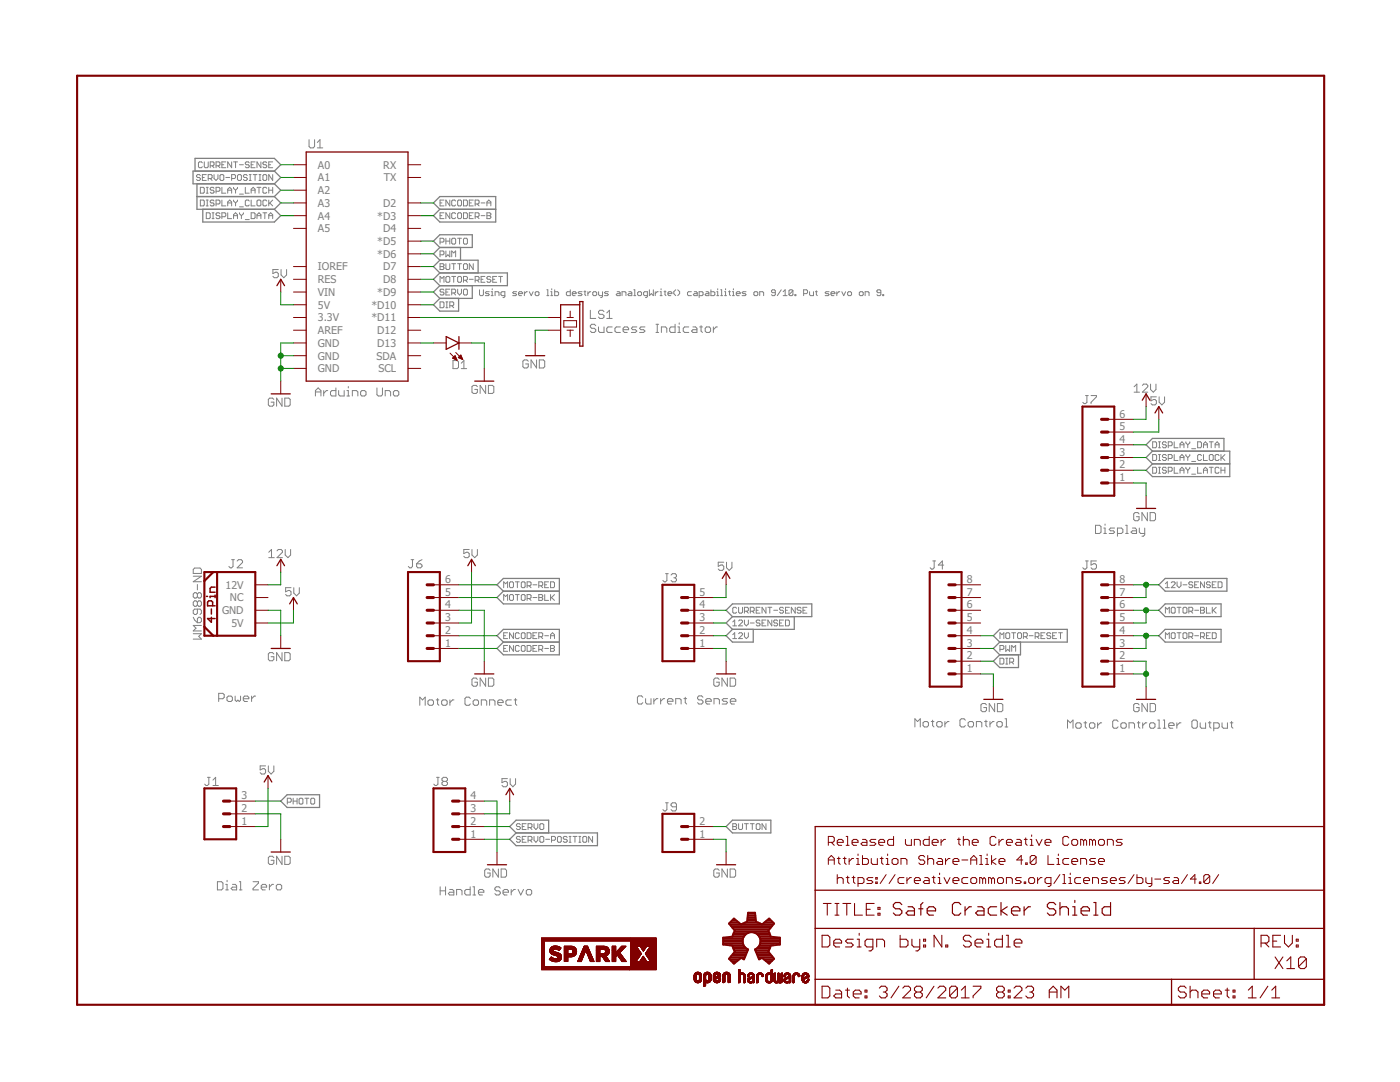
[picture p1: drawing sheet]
<svg xmlns="http://www.w3.org/2000/svg" width="279mm" height="216mm" viewBox="0 0 279 216" stroke-linecap="round" stroke-linejoin="round" font-family="sans-serif">
<defs><g id="words">
<g font-size="2.1" fill="#808080">
<text x="63.4" y="33.6">A0</text>
<text x="76.5" y="33.6">RX</text>
<text x="63.4" y="36.2">A1</text>
<text x="63.4" y="38.7">A2</text>
<text x="63.4" y="41.3">A3</text>
<text x="76.5" y="41.3">D2</text>
<text x="76.6" y="36.2">TX</text>
<text x="63.4" y="43.8">A4</text>
<text x="63.4" y="46.3">A5</text>
<text x="75.3" y="43.8">*D3</text>
<text x="76.5" y="46.3">D4</text>
<text x="63.4" y="54">IOREF</text>
<text x="75.3" y="48.9">*D5</text>
<text x="75.3" y="51.4">*D6</text>
<text x="76.5" y="54">D7</text>
<text x="63.4" y="59">VIN</text>
<text x="63.4" y="56.5">RES</text>
<text x="75.3" y="59">*D9</text>
<text x="76.5" y="56.5">D8</text>
<text x="63.4" y="61.6">5V</text>
<text x="63.4" y="64.1">3.3V</text>
<text x="74.1" y="61.6">*D10</text>
<text x="74.1" y="64.1">*D11</text>
<text x="63.4" y="66.7">AREF</text>
<text x="63.4" y="69.2">GND</text>
<text x="63.4" y="71.7">GND</text>
<text x="75.1" y="71.7">SDA</text>
<text x="75.3" y="66.7">D12</text>
<text x="75.3" y="69.2">D13</text>
<text x="63.4" y="74.3">GND</text>
<text x="75.5" y="74.3">SCL</text>
<text x="223.4" y="83.3">6</text>
<text x="223.4" y="88.4">4</text>
<text x="223.4" y="85.9">5</text>
<text x="223.4" y="93.5">2</text>
<text x="223.4" y="90.9">3</text>
<text x="223.4" y="96">1</text>
<text x="45" y="117.4">12V</text>
<text x="45.9" y="120">NC</text>
<text x="88.8" y="118.9">5</text>
<text x="88.8" y="116.3">6</text>
<text x="139.6" y="118.9">5</text>
<text x="193" y="118.9">7</text>
<text x="193" y="116.3">8</text>
<text x="223.4" y="118.9">7</text>
<text x="223.4" y="116.3">8</text>
<text x="44.3" y="122.5">GND</text>
<text x="46.2" y="125.1">5V</text>
<text x="88.8" y="123.9">3</text>
<text x="88.8" y="121.4">4</text>
<text x="139.6" y="123.9">3</text>
<text x="139.6" y="121.4">4</text>
<text x="193" y="123.9">5</text>
<text x="193" y="121.4">6</text>
<text x="223.4" y="123.9">5</text>
<text x="223.4" y="121.4">6</text>
<text x="88.8" y="129">1</text>
<text x="88.8" y="126.5">2</text>
<text x="139.6" y="129">1</text>
<text x="139.6" y="126.5">2</text>
<text x="193" y="131.6">2</text>
<text x="193" y="129">3</text>
<text x="193" y="126.5">4</text>
<text x="223.4" y="131.6">2</text>
<text x="223.4" y="129">3</text>
<text x="223.4" y="126.5">4</text>
<text x="193" y="134.1">1</text>
<text x="223.4" y="134.1">1</text>
<text x="48.2" y="159.5">3</text>
<text x="93.9" y="159.5">4</text>
<text x="48.2" y="164.6">1</text>
<text x="48.2" y="162">2</text>
<text x="93.9" y="167.1">1</text>
<text x="93.9" y="164.6">2</text>
<text x="93.9" y="162">3</text>
<text x="139.6" y="167.1">1</text>
<text x="139.6" y="164.6">2</text>
</g>
</g></defs>
<g fill="none" stroke="#808080" stroke-width=".2">
<path d="M40 39.9h.6l.2 .2v.8l-.2 .2h-.6zM40 37.4h.6l.2 .2v.8l-.2 .1h-.6zM40 35l-.2-.2h-.4l-.2 .2 .2 .4h.4l.2 .2-.2 .4h-.4l-.2-.2M40.4 32.5l-.2-.2h-.4l-.2 .2v.8l.2 .2h.4l.2-.2M40.4 35.4h.4M40.8 32.3v1l.2 .2h.4l.2-.2v-1M41.2 39.9h.4M41.2 34.8h-.8v1.2h.8M41.2 38.5h.4M41.2 37.4h.4M41.4 37.4v1.1M41.4 39.9v1.2"/>
<path d="M41.6 35.6h.5l.2-.2v-.4l-.2-.2h-.5v1.2M42 33.1h.5l.2-.2v-.4l-.2-.2h-.5v1.2M42 35.6l.3 .4M42.3 33.1l.4 .4M42.7 37.6l-.2-.2h-.4l-.1 .2 .1 .4h.4l.2 .2-.2 .3h-.4l-.1-.1M42.7 34.8v.8l.4 .4 .4-.4v-.8M43.1 33.1h.6l.2-.2v-.4l-.2-.2h-.6v1.2M43.1 38.2h.6l.2-.2v-.4l-.2-.2h-.6v1.1M43.5 33.1l.4 .4M44.1 34.8h.4l.2 .2v.8l-.2 .2h-.4l-.2-.2v-.8zM44.3 39.9v1.2h.8M44.3 37.4v1.1h.8"/>
<path d="M44.3 32.9h.4M45.1 32.3h-.8v1.2h.8M45.1 35.4h.7M45.4 38.5v-.7l.4-.4 .4 .4v.7M45.4 38h.8M46.2 32.3v1.2l-.8-1.2v1.2M46.2 35.6h.6l.2-.2v-.4l-.2-.2h-.6v1.2M46.6 32.3h.8M46.6 37.4v.2l.4 .4M46.6 39.9v.2l.4 .4M47 32.3v1.2M47 38v.5"/>
<path d="M47.4 37.4v.2l-.4 .4M47.4 35l.2-.2h.4l.2 .2v.8l-.2 .2h-.4l-.2-.2zM47.4 39.9v.2l-.4 .4M47.8 32.9h.8M47.8 38.7h.8M49 37.4v1.1h.7M49.3 35l-.2-.2h-.3l-.2 .2 .2 .4h.3l.2 .2-.2 .4h-.3l-.2-.2M49.7 32.5l-.1-.2h-.5l-.1 .2 .1 .4h.5l.1 .2-.1 .4h-.5l-.1-.2M49.7 34.8h.4M49.7 36h.4M49.9 34.8v1.2M50.1 39.9v1.2h.8"/>
<path d="M50.1 32.9h.4M50.1 38.5v-.7l.4-.4 .4 .4v.7M50.1 38h.8M50.5 34.8h.8M50.9 32.3h-.8v1.2h.8M50.9 34.8v1.2M51.3 37.4h.8M51.7 34.8h.4M51.7 36h.4M51.7 37.4v1.1M51.9 34.8v1.2M52.1 32.3v1.2l-.8-1.2v1.2"/>
<path d="M52.5 35l.2-.2h.3l.2 .2v.8l-.2 .2h-.3l-.2-.2zM53.2 32.5l-.2-.2h-.3l-.2 .2 .2 .4h.3l.2 .2-.2 .4h-.3l-.2-.2M53.2 37.6l-.2-.2h-.3l-.2 .2v.8l.2 .1h.3l.2-.1M53.6 32.9h.4M53.6 37.4v1.1M53.6 39.9v1.2M53.6 38h.8M54.4 32.3h-.8v1.2h.8M54.4 34.8v1.2l-.8-1.2v1.2M54.4 37.4v1.1M54.4 39.9l-.8 .8M61.7 27.9v1.3l.3 .3h.5l.3-.3v-1.3"/>
<path d="M63.3 29.5h1.1M63.3 28.4l.6-.5v1.6M88.6 39.9h-.8v1.2h.8M89.8 39.9v1.2l-.8-1.2v1.2M91.5 39.9h.4l.2 .2v.8l-.2 .2h-.4l-.2-.2v-.8zM92.5 39.9h.6l.2 .2v.8l-.2 .2h-.6zM94.4 39.9h-.7v1.2h.7M41.2 41.1h.4M41.2 42.5h.5l.3 .2v.7l-.3 .2h-.5zM42.3 42.5h.4M42.3 43.6h.4M42.5 42.5v1.1"/>
<path d="M42.7 40.1l-.2-.2h-.4l-.1 .2 .1 .4h.4l.2 .2-.2 .4h-.4l-.1-.2M43.1 40.7h.6l.2-.2v-.4l-.2-.2h-.6v1.2M43.9 42.7l-.2-.2h-.4l-.2 .2 .2 .3h.4l.2 .2-.2 .4h-.4l-.2-.2M44.3 43.2h.6l.2-.2v-.3l-.2-.2h-.6v1.1M45.4 40.5h.8M45.4 42.5v1.1h.8M45.4 41.1v-.8l.4-.4 .4 .4v.8M46.6 43h.8M46.6 43.6v-.8l.4-.3 .4 .3v.8M47 40.5v.6M47.8 42.5v.2l.4 .3M47.8 41.3h.8"/>
<path d="M48.2 43v.6M48.6 42.5v.2l-.4 .3M49 43.8h.7M49.7 40.1l-.1-.2h-.5l-.1 .2v.8l.1 .2h.5l.1-.2M50.1 42.5h.6l.2 .2v.7l-.2 .2h-.6zM51.3 40.1l.2-.2h.4l.2 .2v.8l-.2 .2h-.4l-.2-.2zM51.3 43h.8M51.3 43.6v-.8l.4-.3 .4 .3v.8M52.5 42.5h.7M52.9 42.5v1.1M53.2 40.1l-.2-.2h-.3l-.2 .2v.8l.2 .2h.3l.2-.2M53.6 43h.8"/>
<path d="M53.6 43.6v-.8l.4-.3 .4 .3v.8M53.8 40.5l.6 .6M55.5 53.8h-1v.8l.8-.3 .2 .3v.5l-.2 .3h-.6l-.2-.3M56.1 53.8v1.1l.5 .5 .6-.5v-1.1M87.8 52.6h.6l.2 .2-.2 .4 .2 .4-.2 .2h-.6zM87.8 48.3h.6l.2-.2v-.4l-.2-.2h-.6v1.2M87.8 50.8h.6l.2-.1v-.4l-.2-.2h-.6v1.1M87.8 56.3v-1.1l.4 .3 .4-.3v1.1M87.8 40.5h.4M87.8 43h.4M87.8 53.2h.6M88.6 42.5h-.8v1.1h.8"/>
<path d="M88.6 57.9l-.2-.2h-.4l-.2 .2 .2 .4h.4l.2 .2-.2 .4h-.4l-.2-.2M89 52.6v1l.2 .2h.4l.2-.2v-1M89 47.5v1.2M89 50.1v1.1l.4-.4 .4 .4v-1.1M89 48.1h.8M89 58.3h.4M89.2 55.2h.4l.2 .2v.7l-.2 .2h-.4l-.2-.2v-.7zM89.8 42.5v1.1l-.8-1.1v1.1M89.8 57.7h-.8v1.2h.8M89.8 47.5v1.2M90.1 47.7l.3-.2h.3l.2 .2v.8l-.2 .2h-.3l-.3-.2zM90.1 51.2v-1.1l.5 .4 .3-.4v1.1"/>
<path d="M90.1 58.5h.6l.2-.2v-.4l-.2-.2h-.6v1.2M90.1 55.2h.8M90.1 52.6h.8M90.6 52.6v1.2M90.6 55.2v1.1M90.6 58.5l.3 .4M90.9 40.1l-.2-.2h-.3l-.3 .2v.8l.3 .2h.3l.2-.2M90.9 42.7l-.2-.2h-.3l-.3 .2v.7l.3 .2h.3l.2-.2M91.3 57.7v.8l.4 .4 .4-.4v-.8M91.3 47.5h.8M91.3 52.6h.8M91.5 42.5h.4l.2 .2v.7l-.2 .2h-.4l-.2-.2v-.7z"/>
<path d="M91.5 55.2h.4l.2 .2v.7l-.2 .2h-.4l-.2-.2v-.7zM91.7 47.5v1.2M91.7 52.6v1.2M92.5 52.8l.2-.2h.4l.2 .2v.8l-.2 .2h-.4l-.2-.2zM92.5 42.5h.6l.2 .2v.7l-.2 .2h-.6zM92.5 55.9h.6l.2-.2v-.3l-.2-.2h-.6v1.1M92.7 47.5h.4l.2 .2v.8l-.2 .2h-.4l-.2-.2v-.8zM92.7 57.7h.4l.2 .2v.8l-.2 .2h-.4l-.2-.2v-.8zM92.9 55.9l.4 .4M93.7 40.5h.4M93.7 43h.4M93.7 55.7h.7"/>
<path d="M94.4 52.6v1.2l-.7-1.2v1.2M94.4 42.5h-.7v1.1h.7M94.8 40.7h.6l.2-.2v-.4l-.2-.2h-.6v1.2M94.8 43.2h.6l.2-.2v-.3l-.2-.2h-.6v1.1M94.8 55.9h.6l.2-.2v-.3l-.2-.2h-.6v1.1M95.2 43.2l.4 .4M95.2 40.7l.4 .4M95.2 55.9l.4 .4M95.7 57.8v1l.2 .2h.4l.2-.2v-1M96 40.5h.8M96 43h.8M96 55.7h.4"/>
<path d="M96.8 55.2h-.8v1.1h.8M97.2 40.5h.8M97.2 41.1v-.8l.4-.4 .4 .4v.8M97.2 42.5h.5l.3 .2-.3 .3 .3 .4-.3 .2h-.5zM97.2 43h.5M97.6 58.2h-.6l-.1 .2 .1 .2h.5l.1 .2-.1 .2h-.6M98 55.4l-.3-.2h-.3l-.2 .3 .2 .2h.3l.3 .4-.3 .2h-.3l-.2-.2M98 59h.4M98 58.2h.2v.8M98.2 57.6v.2M98.3 55.7h.4M98.8 59v-.8h.6l.2 .2v.6"/>
<path d="M99.1 55.2h-.8v1.1h.8M99.5 55.2h.8M99.9 55.2v1.1M100.8 59h-.6l-.2-.2v-.4l.2-.2h.6v1l-.4 .2M103.1 58.2h-.6l-.2 .2 .2 .2h.4l.2 .2-.2 .2h-.6M103.5 58.6h.8l-.2-.4h-.4l-.2 .2v.4l.2 .2h.4M104.6 58.2v.8M105.2 58.2h-.1l-.5 .4M105.6 58.2l.4 .8 .4-.8M106.8 58.4l.2-.2h.4l.2 .2v.4l-.2 .2h-.4l-.2-.2zM109.1 59h.4M109.1 57.8h.2v1.2"/>
<path d="M109.9 59h.4M109.9 58.2h.2v.8M110.1 57.6v.2M110.7 57.8v1.2h.6l.2-.2v-.4l-.2-.2h-.6M113.8 57.8v1.2h-.6l-.2-.2v-.4l.2-.2h.6M114.2 58.6h.8l-.2-.4h-.4l-.2 .2v.4l.2 .2h.4M116.2 58.2h-.6l-.2 .2 .8 .4-.2 .2h-.6M116.5 58.2h.4M116.7 58v.8l.2 .2M117.3 58.2v.8M117.9 58.2h-.2l-.4 .4M118.5 58.2h.4l.2 .2v.4l-.2 .2h-.4l-.2-.2v-.4z"/>
<path d="M119.5 58.2v.6l.2 .2h.5M120.2 58.2v1l-.3 .2M121.4 58.2h-.6l-.2 .2 .2 .2h.4l.2 .2-.2 .2h-.6M123.2 58.2h.3l.3 .2v.6h-.6l-.2-.2 .2-.2h.6M124.1 59v-.8h.6l.2 .2v.6M125.5 58.2h.4l.2 .2v.6h-.6l-.2-.2 .2-.2h.6M126.5 59h.4M126.5 57.8h.2v1.2M127.3 58.4l.2-.2h.3l.2 .2v.4l-.2 .2h-.3l-.2-.2zM129.2 59h-.6l-.2-.2v-.4l.2-.2h.6v1l-.4 .2M129.6 57.8v1.2l.4-.4 .4 .4v-1.2M130.8 58.2v.8"/>
<path d="M131.4 58.2h-.3l-.3 .4M131.7 59h.4M131.7 58.2h.2v.8M131.9 57.6v.2M132.5 58.2h.4M132.7 58v.8l.2 .2M133.3 58.6h.8l-.2-.4h-.4l-.2 .2v.4l.2 .2h.4M134.9 57.8l-.4 .4v.4l.4 .4M135.3 57.8l.3 .4v.4l-.3 .4M138 58.2h-.6l-.2 .2v.4l.2 .2h.6M138.6 58.2h.4l.1 .2v.6h-.5l-.2-.2 .2-.2h.5M139.5 59h.6l.2-.2v-.4l-.2-.2h-.6v1.2"/>
<path d="M140.9 58.2h.4l.2 .2v.6h-.6l-.2-.2 .2-.2h.6M141.9 57.8v1.2h.6l.2-.2v-.4l-.2-.2h-.6M143 59h.4M143 58.2h.2v.8M143.2 57.6v.2M143.8 59h.4M143.8 57.8h.2v1.2M144.6 59h.4M144.6 58.2h.2v.8M144.8 57.6v.2M145.4 58.2h.4M145.6 58v.8l.2 .2"/>
<path d="M146.2 59h.4M146.2 58.2h.2v.8M146.4 57.6v.2M146.9 58.6h.8l-.2-.4h-.4l-.2 .2v.4l.2 .2h.4M148.9 58.2h-.6l-.2 .2 .2 .2h.4l.2 .2-.2 .2h-.6M150.5 58.4l.1-.2h.4l.2 .2v.4l-.2 .2h-.4l-.1-.2zM151.6 59v-.8h.6l.2 .2v.6M154.7 58.4h-.5l-.2-.2 .2-.4h.3l.2 .2v.8l-.2 .2h-.3l-.2-.2M155.9 57.8l-.8 1.2M156.3 59h.8M156.3 58.2l.4-.4v1.2M158.2 58v.8l-.1 .2h-.4l-.2-.2"/>
<path d="M158.2 58l-.1-.2h-.4l-.2 .2v.8M158.2 58l-.7 .8M158.6 58.8h.2v.2h-.2zM160.4 58.6h.6l.2-.2v-.4l-.2-.2h-.6v1.2M161.6 58.2v.6l.2 .2h.5v-.8M162.7 58.2h.4M162.9 58v.8l.2 .2M165.5 58.2h-.6l-.2 .2 .2 .2h.4l.2 .2-.2 .2h-.6M165.8 58.6h.8l-.2-.4h-.4l-.2 .2v.4l.2 .2h.4M167 58.2v.8M167.6 58.2h-.2l-.4 .4M168 58.2l.4 .8 .4-.8"/>
<path d="M169.2 58.4l.2-.2h.3l.2 .2v.4l-.2 .2h-.3l-.2-.2zM171.5 58.4l.2-.2h.4l.2 .2v.4l-.2 .2h-.4l-.2-.2zM172.7 59v-.8h.5l.2 .2v.6M175.8 58.4h-.6l-.2-.2 .2-.4h.4l.2 .2v.8l-.2 .2h-.4l-.2-.2M176.2 58.8h.2v.2h-.2zM54.7 79.7l-.3-.3h-.6l-.2 .3v1.1l.2 .2h.6l.3-.2v-.6h-.6M56.3 79.4v1.6l-1.1-1.6v1.6M56.8 79.4h.8l.3 .3v1.1l-.3 .2h-.8zM62.9 79v-1.1l.6-.5 .6 .5v1.1M62.9 78.2h1.2M64.6 77.9v1.1M65.4 77.9h-.3l-.5 .6"/>
<path d="M67 77.4v1.6h-.8l-.2-.2v-.6l.2-.3h.8M67.6 77.9v.9l.3 .2h.8v-1.1M69.2 77.9h.3v1.1M69.2 79h.6M69.5 77.1v.3M70.3 79v-1.1h.8l.3 .3v.8M72.2 77.9h.6l.2 .3v.6l-.2 .2h-.6l-.2-.2v-.6zM75.2 77.4v1.4l.3 .2h.6l.2-.2v-1.4M76.9 79v-1.1h.8l.3 .3v.8M78.8 77.9h.5l.3 .3v.6l-.3 .2h-.5l-.3-.2v-.6zM87.8 60.2h.6l.2 .2v.8l-.2 .2h-.6zM89 61.4h.4"/>
<path d="M89 60.2h.4M89.2 60.2v1.2M89.8 61h.6l.2-.2v-.4l-.2-.2h-.6v1.2M90.1 61l.5 .4M90.4 71.9h.8l.3 .3v1.1l-.3 .3h-.8zM92.1 73.6h1M92.1 72.5l.5-.6v1.7M95.3 77.2l-.3-.3h-.5l-.3 .3v1.1l.3 .2h.5l.3-.2v-.6h-.6M96.9 76.9v1.6l-1.1-1.6v1.6M97.5 76.9h.8l.3 .3v1.1l-.3 .2h-.8zM105.4 72.1l-.2-.3h-.6l-.2 .3v1.1l.2 .2h.6l.2-.2v-.6h-.5M107.1 71.8v1.6l-1.1-1.6v1.6"/>
<path d="M107.6 71.8h.8l.3 .3v1.1l-.3 .2h-.8zM117.8 61.9v1.6h1.1M118.9 65l-.3-.3h-.5l-.3 .3v.2l.3 .3h.5l.3 .3v.3l-.3 .2h-.5l-.3-.2M119.4 65.2v.9l.3 .2h.8v-1.1M120.5 62.2l-.2-.3h-.6l-.3 .3v.2l.3 .3h.6l.2 .3v.3l-.2 .2h-.6l-.3-.2M121.1 63.5h1.1M121.1 62.4l.5-.5v1.6M122.2 65.2h-.9l-.2 .3v.6l.2 .2h.9M123.8 65.2h-.8l-.3 .3v.6l.3 .2h.8M124.4 65.8h1.1v-.3l-.3-.3h-.6l-.2 .3v.6l.2 .2h.6M127.1 65.2h-.8l-.3 .3 .3 .3h.5l.3 .3-.3 .2h-.8M128.7 65.2h-.8l-.3 .3 .3 .3h.5l.3 .3-.3 .2h-.8"/>
<path d="M130.9 64.7h.5M130.9 66.3h.5M131.2 64.7v1.6M132 66.3v-1.1h.8l.3 .3v.8M134.7 64.7v1.6h-.8l-.3-.2v-.6l.3-.3h.8M135.3 66.3h.5M135.3 65.2h.3v1.1M135.6 64.4v.3M137.5 65.2h-.9l-.2 .3v.6l.2 .2h.9M138.3 65.2h.5l.3 .3v.8h-.8l-.3-.2 .3-.3h.8M139.6 65.2h.6M139.9 65v1.1l.3 .2"/>
<path d="M141 65.2h.5l.3 .3v.6l-.3 .2h-.5l-.3-.2v-.6zM142.4 65.2v1.1M143.2 65.2h-.3l-.5 .6M216.6 78.9h.6M216.9 78.9v1.4l-.3 .2h-.2l-.3-.2M217.7 78.9h1.1v.3l-1.1 1.1v.2M226.3 78.3h1.1M226.3 77.2l.6-.6v1.7M228 76.9l.2-.3h.6l.3 .3v.3l-1.1 1.1h1.1M229.6 76.6v1.1l.6 .6 .5-.6v-1.1M230.8 79.2h-1.1v.8l.5-.3h.3l.3 .3v.5l-.3 .3h-.5l-.3-.3M231.3 79.2v1.1l.6 .5 .5-.5v-1.1"/>
<path d="M230 88.2h.6l.2 .2v.7l-.2 .2h-.6zM230 90.7h.6l.2 .2v.8l-.2 .2h-.6zM230 93.2h.6l.2 .2v.8l-.2 .2h-.6zM231.2 89.3h.4M231.2 88.2h.4M231.2 94.4h.4M231.2 93.2h.4M231.2 91.9h.4M231.2 90.7h.4M231.4 88.2v1.1M231.4 90.7v1.2M231.4 93.2v1.2"/>
<path d="M232.8 88.4l-.2-.2h-.4l-.2 .4 .2 .2h.4l.2 .3-.2 .2h-.4l-.2-.2M232.8 90.9l-.2-.2h-.4l-.2 .4 .2 .2h.4l.2 .4-.2 .2h-.4l-.2-.2M232.8 93.4l-.2-.2h-.4l-.2 .2 .2 .4h.4l.2 .2-.2 .4h-.4l-.2-.2M233.2 88.9h.5l.2-.1v-.4l-.2-.2h-.5v1.1M233.2 91.5h.5l.2-.2v-.4l-.2-.2h-.5v1.2M233.2 94h.5l.2-.2v-.4l-.2-.2h-.5v1.2M234.3 88.2v1.1h.8M234.3 90.7v1.2h.8M234.3 93.2v1.2h.8M235.5 88.8h.8M235.5 89.3v-.7l.4-.4 .4 .4v.7M235.5 91.9v-.8l.4-.4 .4 .4v.8"/>
<path d="M235.5 94.4v-.8l.4-.4 .4 .4v.8M235.5 93.8h.8M235.5 91.3h.8M236.7 88.2v.2l.3 .4M236.7 90.7v.2l.3 .4M236.7 93.2v.2l.3 .4M237 88.8v.5M237 91.3v.6M237 93.8v.6M237.4 88.2v.2l-.4 .4M237.4 90.7v.2l-.4 .4M237.4 93.2v.2l-.4 .4"/>
<path d="M237.8 89.5h.8M237.8 94.6h.8M237.8 92.1h.8M239 88.2h.6l.2 .2v.7l-.2 .2h-.6zM239 93.2v1.2h.8M239.8 90.9l-.2-.2h-.4l-.2 .2v.8l.2 .2h.4l.2-.2M240.2 88.8h.8M240.2 89.3v-.7l.4-.4 .4 .4v.7M240.2 90.7v1.2h.8M240.2 94.4v-.8l.4-.4 .4 .4v.8M240.2 93.8h.8M241.3 88.2h.8"/>
<path d="M241.3 93.2h.8M241.5 90.7h.4l.2 .2v.8l-.2 .2h-.4l-.2-.2v-.8zM241.7 88.2v1.1M241.7 93.2v1.2M242.5 88.8h.8M242.5 89.3v-.7l.4-.4 .4 .4v.7M243.3 90.9l-.2-.2h-.4l-.2 .2v.8l.2 .2h.4l.2-.2M243.3 93.4l-.2-.2h-.4l-.2 .2v.8l.2 .2h.4l.2-.2M243.7 93.8h.8M243.7 90.7v1.2M243.7 93.2v1.2M243.9 91.3l.6 .6"/>
<path d="M244.5 93.2v1.2M244.5 90.7l-.8 .8M38.6 113.6l.2-.3h1.1l.3 .3v.8h-1.6zM38.6 115h1.6l-1.6 1.1h1.6M39.4 118.5l.3-.2h.2l.3 .2v.6l-.3 .2h-.2l-.3-.2M39.4 116.6v1.1M39.4 118.5v.6M39.4 118.5l-.3-.2h-.3l-.2 .2v.6l.2 .2h.3l.3-.2M46.2 111.7h.6M46.5 111.7v1.3l-.3 .3h-.2l-.3-.3M47.3 112l.3-.3h.5l.3 .3v.2l-1.1 1.1h1.1M53.6 111.3h1.1"/>
<path d="M53.6 110.2l.6-.6v1.7M55.3 109.9l.2-.3h.6l.3 .3v.3l-1.1 1.1h1.1M56.9 109.6v1.1l.6 .6 .5-.6v-1.1M58.1 117.3h-1.1v.8l.8-.3 .3 .3v.5l-.3 .3h-.5l-.3-.3M58.6 117.3v1l.6 .6 .5-.6v-1M82 111.7h.6M82.3 111.7v1.3l-.3 .3h-.2l-.3-.3M83.1 112.5h.8l.3 .3v.2l-.3 .3h-.5l-.3-.3zM84.2 111.7l-.5 .3-.6 .5M93.6 109.6h-1v.9l.5-.3h.3l.2 .3v.5l-.2 .3h-.6l-.2-.3M94.2 109.6v1.1l.5 .6 .6-.6v-1.1M100.5 117.3v-1.2l.4 .4 .4-.4v1.2"/>
<path d="M100.5 119.8v-1.2l.4 .4 .4-.4v1.2M101.9 116.1h.4l.2 .2v.8l-.2 .2h-.4l-.2-.2v-.8zM101.9 118.6h.4l.2 .2v.8l-.2 .2h-.4l-.2-.2v-.8zM102.8 116.1h.8M102.8 118.6h.8M103.3 116.1v1.2M103.3 118.6v1.2M104.2 116.1h.4l.2 .2v.8l-.2 .2h-.4l-.2-.2v-.8zM104.2 118.6h.4l.2 .2v.8l-.2 .2h-.4l-.2-.2v-.8zM105.2 116.9h.6l.2-.2v-.4l-.2-.2h-.6v1.2M105.2 119.4h.6l.2-.2v-.4l-.2-.2h-.6v1.2M105.6 116.9l.4 .4"/>
<path d="M105.6 119.4l.4 .4M106.4 116.7h.7M106.4 119.2h.7M107.5 116.9h.6l.2-.2v-.4l-.2-.2h-.6v1.2M107.5 118.6h.6l.2 .2-.2 .4 .2 .4-.2 .2h-.6zM107.5 119.2h.6M107.9 116.9l.4 .4M108.7 118.6v1.2h.8M108.7 116.7h.4M109.5 116.1h-.8v1.2h.8M109.9 116.1h.5l.3 .2v.8l-.3 .2h-.5zM109.9 118.6v1.2"/>
<path d="M110.1 119.2l.6 .6M110.7 118.6l-.8 .8M132.8 114.5h.6M133.1 114.5v1.3l-.3 .3h-.2l-.3-.3M133.9 114.7l.3-.2h.5l.3 .2v.3l-.3 .3M134.5 115.3h.2M134.7 115.3l.3 .3v.2l-.3 .3h-.5l-.3-.3M144.4 112.2h-1.1v.8l.6-.3h.3l.2 .3v.5l-.2 .3h-.6l-.3-.3M145 112.2v1.1l.5 .5 .6-.5v-1.1M186.2 111.9h.5M186.4 111.9v1.4l-.2 .3h-.3l-.3-.3M188.3 112.8h-1l.8-.9v1.7"/>
<path d="M216.6 111.9h.6M216.9 111.9v1.4l-.3 .3h-.2l-.3-.3M218.6 104.8h.9l.2 .3v1.1l-.2 .2h-.9zM218.8 111.9h-1.1v.9l.6-.3h.2l.3 .3v.5l-.3 .3h-.5l-.3-.3M220.3 106.4h.5M220.3 105.4h.2v1M220.5 104.6v.2M222.4 105.4h-.8l-.2 .2 .2 .3h.6l.2 .3-.2 .2h-.8M223 106.4h.8l.3-.2v-.6l-.3-.2h-.8v1.6M224.6 106.4h.6M224.6 104.8h.3v1.6M226 105.4h.5l.3 .2v.8h-.8l-.3-.2 .3-.3h.8"/>
<path d="M227.3 102.6l-.2-.3h-.6l-.2 .3v1l.2 .3h.6l.2-.3v-.5h-.5M227.4 105.4v.8l.2 .2h.9M228.5 105.4v1.3l-.3 .3h-.3M229 102.3v1.6l-1.1-1.6v1.6M229.5 102.3h.8l.3 .3v1l-.3 .3h-.8zM232.6 117.3h.8M232.6 116.5l.4-.4v1.2M233.7 116.3l.2-.2h.4l.2 .2v.2l-.8 .8h.8M234.9 116.1v.8l.4 .4 .4-.4v-.8M236.1 116.7h.8M238 116.3l-.2-.2h-.4l-.1 .4 .1 .2h.4l.2 .4-.2 .2h-.4l-.1-.2M238.4 116.7h.4"/>
<path d="M239.2 116.1h-.8v1.2h.8M240.4 116.1v1.2l-.8-1.2v1.2M241.6 116.3l-.3-.2h-.3l-.2 .4 .2 .2h.3l.3 .4-.3 .2h-.3l-.2-.2M241.9 116.7h.4M242.7 116.1h-.8v1.2h.8M243.1 116.1h.6l.2 .2v.8l-.2 .2h-.6zM38.6 126.4h1.6l-.5 .6 .5 .5h-1.6M38.6 123.2l.2 .5 .6 .5M39.4 120.2l.3-.3h.2l.3 .3v.5l-.3 .3h-.2l-.3-.3M39.4 121.5v.8l-.3 .3h-.3l-.2-.3v-.5l.2-.3h1.1l.3 .3v.5l-.3 .3M39.4 120.2v.5M39.4 120.2l-.3-.3h-.3l-.2 .3v.5l.2 .3h.3l.3-.3"/>
<path d="M39.7 123.2h.2l.3 .2v.6l-.3 .2h-.5v-.8zM40.2 124.8h-1.6l.5 .5-.5 .6h1.6M43.6 139.4h.9l.2-.3v-.5l-.2-.3h-.9v1.7M45.3 139.1l.3-.2h.5l.3 .2v.6l-.3 .3h-.5l-.3-.3zM46.9 138.9v.8l.3 .3 .3-.3 .3 .3 .2-.3v-.8M48.6 139.4h1.1v-.3l-.3-.2h-.6l-.2 .2v.6l.2 .3h.6M50.2 138.9v1.1M51 138.9h-.3l-.5 .5M54.7 130.5l-.3-.3h-.6l-.2 .3v1.1l.2 .2h.6l.3-.2v-.6h-.6M56.3 130.2v1.6l-1.1-1.6v1.6M56.8 130.2h.8l.3 .3v1.1l-.3 .2h-.8zM85.4 139.9l.3-.2h.5l.3 .2v.6l-.3 .2h-.5l-.3-.2z"/>
<path d="M87.1 139.7h.5M87.3 139.4v1.1l.3 .2M88.1 139.9l.3-.2h.6l.2 .2v.6l-.2 .2h-.6l-.3-.2zM89.8 139.7v1M90.6 139.7h-.3l-.5 .5M93.9 139.4l-.3-.3h-.6l-.2 .3v1.1l.2 .2h.6l.3-.2M94.4 139.9l.3-.2h.5l.3 .2v.6l-.3 .2h-.5l-.3-.2zM95.3 135.6l-.3-.3h-.5l-.3 .3v1.1l.3 .2h.5l.3-.2v-.6h-.6M96.9 135.3v1.6l-1.1-1.6v1.6M97.5 135.3h.8l.3 .3v1.1l-.3 .2h-.8zM100.5 126.9h.4M100.5 129.4h.4"/>
<path d="M101.3 126.3h-.8v1.1h.8M101.3 128.8h-.8v1.2h.8M102 139.7h-.8l-.2 .2v.6l.2 .2h.8M102.5 126.3v1.1l-.8-1.1v1.1M102.5 128.8v1.2l-.8-1.2v1.2M102.6 139.7h.5M102.9 139.4v1.1l.2 .2M103.6 126.4l-.2-.1h-.3l-.3 .1v.8l.3 .2h.3l.2-.2M103.6 129l-.2-.2h-.3l-.3 .2v.8l.3 .2h.3l.2-.2M104 126.4l.2-.1h.4l.2 .1v.8l-.2 .2h-.4l-.2-.2zM104 129l.2-.2h.4l.2 .2v.8l-.2 .2h-.4l-.2-.2zM105.2 126.3h.6l.2 .1v.8l-.2 .2h-.6z"/>
<path d="M105.2 128.8h.6l.2 .2v.8l-.2 .2h-.6zM106.4 126.9h.3M106.4 129.4h.3M107.1 126.3h-.7v1.1h.7M107.1 128.8h-.7v1.2h.7M107.5 127h.6l.2-.1v-.5l-.2-.1h-.6v1.1M107.5 129.6h.6l.2-.2v-.4l-.2-.2h-.6v1.2M107.9 127l.4 .4M107.9 129.6l.4 .4M108.7 126.9h.8M108.7 129.4h.8M109.9 126.9h.8"/>
<path d="M109.9 127.4v-.8l.4-.3 .4 .3v.8M109.9 128.8h.5l.3 .2-.3 .4 .3 .4-.3 .2h-.5zM109.9 129.4h.5M128.3 139.1l-.3-.2h-.5l-.3 .2v1.1l.3 .3h.5l.3-.3M128.8 139.4v.8l.3 .3h.8v-1.1M130.5 139.4v1.1M131.3 139.4h-.3l-.5 .5M131.8 139.4v1.1M132.7 139.4h-.3l-.6 .5M133.2 139.9h1.1v-.2l-.3-.3h-.5l-.3 .3v.5l.3 .3h.5M136.5 139.4h.5M136.8 139.1v1.1l.2 .3"/>
<path d="M140.3 139.1l-.3-.2h-.5l-.3 .2v.3l.3 .3h.5l.3 .2v.3l-.3 .3h-.5l-.3-.3M140.8 139.9h1.1v-.2l-.2-.3h-.6l-.3 .3v.5l.3 .3h.6M143.5 135.6l-.2-.3h-.6l-.2 .3v1.1l.2 .2h.6l.2-.2v-.6h-.5M145.2 135.3v1.6l-1.1-1.6v1.6M145.2 139.4h-.8l-.3 .3 .3 .2h.5l.3 .3-.3 .3h-.8M145.7 135.3h.8l.3 .3v1.1l-.3 .2h-.8zM145.8 139.9h1.1v-.2l-.3-.3h-.6l-.2 .3v.5l.2 .3h.6M146.2 126.6l.4-.3v1.1M146.2 124.1l.4-.4v1.2M146.2 127.4h.8M146.2 124.9h.8M147 121.4l-.2-.2h-.4l-.2 .2v.8l.2 .1h.4l.2-.1"/>
<path d="M147.4 126.4l.2-.1h.4l.2 .1v.2l-.8 .8h.8M147.4 121.2v1l.2 .1h.4l.2-.1v-1M147.4 123.9l.2-.2h.4l.2 .2v.2l-.8 .8h.8M148.6 122h.6l.2-.2v-.4l-.2-.2h-.6v1.1M148.6 123.7v.8l.3 .4 .5-.4v-.8M148.6 126.3v.7l.3 .4 .5-.4v-.7M148.9 122l.5 .3M149.7 122h.6l.2-.2v-.4l-.2-.2h-.6v1.1M149.7 124.3h.8M150.1 122l.4 .3M150.9 121.8h.4M151.7 123.9l-.2-.2h-.4l-.2 .2 .2 .4h.4l.2 .2-.2 .4h-.4l-.2-.2"/>
<path d="M151.7 121.2h-.8v1.1h.8M152.1 124.3h.4M152.9 121.2v1.1l-.8-1.1v1.1M152.9 123.7h-.8v1.2h.8M153.2 121.2h.8M153.6 121.2v1.1M154 123.7v1.2l-.8-1.2v1.2M154.4 121.8h.8M155.2 123.9l-.2-.2h-.4l-.2 .2 .2 .4h.4l.2 .2-.2 .4h-.4l-.2-.2M155.6 124.3h.4M156.4 121.4l-.2-.2h-.4l-.2 .2 .2 .4h.4l.2 .2-.2 .3h-.4l-.2-.1M156.4 123.7h-.8v1.2h.8"/>
<path d="M156.8 121.8h.3M156.8 123.7h.5l.2 .2v.8l-.2 .2h-.5zM157.5 121.2h-.7v1.1h.7M158.7 121.2v1.1l-.8-1.1v1.1M159.9 121.4l-.2-.2h-.4l-.2 .4 .2 .2h.4l.2 .4-.2 .1h-.4l-.2-.1M160.3 121.8h.4M161 121.2h-.7v1.1h.7M199.6 129.6h.6l.1-.2v-.4l-.1-.2h-.6v1.2M199.6 127.4v-1.1l.4 .3 .3-.3v1.1M199.6 131.3h.6l.1 .2v.8l-.1 .2h-.6zM200.7 128.8v1.2l.4-.4 .4 .4v-1.2M200.7 126.4l.2-.1h.4l.2 .1v.8l-.2 .2h-.4l-.2-.2z"/>
<path d="M200.7 132.5h.4M200.7 131.3h.4M200.9 131.3v1.2M201.5 132.1h.6l.2-.2v-.4l-.2-.2h-.6v1.2M201.9 126.3h.8M201.9 132.1l.4 .4M201.9 130v-1.2l.4 .4 .4-.4v1.2M202.3 126.3v1.1M203.1 126.4l.2-.1h.4l.2 .1v.8l-.2 .2h-.4l-.2-.2zM204.2 127h.6l.2-.1v-.5l-.2-.1h-.6v1.1M204.6 127l.4 .4M205.4 126.9h.8"/>
<path d="M206.6 127h.6l.1-.1v-.5l-.1-.1h-.6v1.1M207 127l.3 .4M207.8 126.9h.3M208.5 126.3h-.7v1.1h.7M209.7 126.4l-.2-.1h-.4l-.2 .3 .2 .3h.4l.2 .3-.2 .2h-.4l-.2-.2M210.1 126.9h.4M210.9 126.3h-.8v1.1h.8M211.3 126.3h.7M211.6 126.3v1.1M232.6 122.3v-1.1l.4 .4 .4-.4v1.1M232.6 127.4v-1.1l.4 .3 .4-.3v1.1M233.7 126.4l.2-.1h.4l.2 .1v.8l-.2 .2h-.4l-.2-.2z"/>
<path d="M233.9 121.2h.4l.2 .2v.8l-.2 .1h-.4l-.2-.1v-.8zM234.9 126.3h.8M234.9 121.2h.8M235.3 121.2v1.1M235.3 126.3v1.1M236.1 126.4l.2-.1h.4l.2 .1v.8l-.2 .2h-.4l-.2-.2zM236.3 121.2h.4l.2 .2v.8l-.2 .1h-.4l-.2-.1v-.8zM237.3 127h.5l.2-.1v-.5l-.2-.1h-.5v1.1M237.3 122h.5l.2-.2v-.4l-.2-.2h-.5v1.1M237.6 127l.4 .4M237.6 122l.4 .3M238.4 126.9h.8"/>
<path d="M238.4 121.8h.8M239.6 127h.6l.2-.1v-.5l-.2-.1h-.6v1.1M239.6 121.2h.6l.2 .2-.2 .4 .2 .4-.2 .1h-.6zM239.6 121.8h.6M240 127l.4 .4M240.8 126.9h.4M240.8 121.2v1.1h.8M241.6 126.3h-.8v1.1h.8M241.9 126.3h.6l.2 .1v.8l-.2 .2h-.6zM241.9 121.2v1.1M242.1 121.8l.6 .5M242.7 121.2l-.8 .8"/>
<path d="M41.4 155.1h.6M41.7 155.1v1.4l-.3 .2h-.3l-.2-.2M42.5 156.7h1.1M42.5 155.7l.5-.6v1.6M53 152.8h-1.1v.8l.6-.2h.2l.3 .2v.6l-.3 .3h-.5l-.3-.3M53.6 152.8v1.1l.5 .6 .6-.6v-1.1M58.5 159.3v1.1M58.5 159.9h.8M59.3 159.3v1.1M59.9 159.3h.4l.2 .2v.8l-.2 .1h-.4l-.2-.1v-.8zM60.9 159.3h.7M61.2 159.3v1.1"/>
<path d="M62 159.5l.2-.2h.4l.2 .2v.8l-.2 .1h-.4l-.2-.1zM83.8 140.7v-1.6l.5 .6 .6-.6v1.6M87.1 155.1h.6M87.4 155.1v1.4l-.3 .2h-.3l-.2-.2M88.5 155.9h.5M88.5 155.9l-.3 .3v.3l.3 .2h.5l.3-.2v-.3l-.3-.3M88.5 155.9l-.3-.2v-.3l.3-.3h.5l.3 .3v.3l-.3 .2M96.1 140.7v-1h.8l.2 .2v.8M97.7 140.7v-1h.8l.3 .2v.8M99.3 140.2h1.1v-.3l-.3-.2h-.5l-.3 .2v.6l.3 .2h.5M101.3 155.4h-1.1v.8l.8-.3 .3 .3v.5l-.3 .3h-.5l-.3-.3M101.8 155.4v1l.6 .6 .5-.6v-1"/>
<path d="M134.9 140.5v-1.1h.8l.2 .3v.8M142.5 140.5v-1.1h.8l.3 .3v.8M182.6 145.1v-1.7l.5 .6 .6-.6v1.7M184.2 144.2l.3-.2h.5l.3 .2v.6l-.3 .3h-.5l-.3-.3zM185.8 144h.6M186.1 143.7v1.1l.3 .3M186.9 144.2l.3-.2h.5l.3 .2v.6l-.3 .3h-.5l-.3-.3zM188.6 144v1.1M189.4 144h-.3l-.5 .5M192.7 143.7l-.3-.3h-.5l-.3 .3v1.1l.3 .3h.5l.3-.3M193.2 144.2l.3-.2h.5l.3 .2v.6l-.3 .3h-.5l-.3-.3zM194.9 145.1v-1.1h.8l.2 .2v.9"/>
<path d="M196.5 144h.5M196.8 143.7v1.1l.2 .3M196.9 140.7l-.3-.3h-.6l-.2 .3v1l.2 .3h.6l.3-.3v-.5h-.6M197.6 144v1.1M198.4 144h-.3l-.5 .5M198.5 140.4v1.6l-1.1-1.6v1.6M198.9 144.2l.3-.2h.5l.3 .2v.6l-.3 .3h-.5l-.3-.3zM199.1 140.4h.8l.2 .3v1l-.2 .3h-.8zM200.6 145.1h.5M200.6 143.4h.3v1.7M213 145.3v-1.6l.6 .5 .5-.5v1.6M214.7 144.5l.2-.3h.6l.3 .3v.5l-.3 .3h-.6l-.2-.3z"/>
<path d="M216.3 144.2h.6M216.6 144v1l.3 .3M217.4 144.5l.3-.3h.5l.3 .3v.5l-.3 .3h-.5l-.3-.3zM219.1 144.2v1.1M219.9 144.2h-.3l-.5 .6M223.1 144l-.2-.3h-.6l-.2 .3v1l.2 .3h.6l.2-.3M223.7 144.5l.3-.3h.5l.3 .3v.5l-.3 .3h-.5l-.3-.3zM225.3 145.3v-1.1h.8l.3 .3v.8M227 144.2h.5M227.2 144v1l.3 .3M227.3 140.7l-.2-.3h-.6l-.2 .3v1l.2 .3h.6l.2-.3v-.5h-.5M228 144.2v1.1"/>
<path d="M228.9 144.2h-.3l-.6 .6M229 140.4v1.6l-1.1-1.6v1.6M229.4 144.5l.3-.3h.5l.3 .3v.5l-.3 .3h-.5l-.3-.3zM229.5 140.4h.8l.3 .3v1l-.3 .3h-.8zM231.1 145.3h.5M231.1 143.7h.2v1.6M232.2 145.3h.5M232.2 143.7h.2v1.6M233.2 144.8h1.1v-.3l-.2-.3h-.6l-.3 .3v.5l.3 .3h.6M234.9 144.2v1.1M235.7 144.2h-.3l-.5 .6M237.9 144l.2-.3h.6l.3 .3v1l-.3 .3h-.6l-.2-.3z"/>
<path d="M239.5 144.2v.8l.3 .3h.8v-1.1M241.2 144.2h.5M241.4 144v1l.3 .3M242.2 145.3h.9l.2-.3v-.5l-.2-.3h-.9v1.6M243.9 144.2v.8l.3 .3h.8v-1.1M245.5 144.2h.6M245.8 144v1l.3 .3M43.4 175.9h.8l.3 .3v1.1l-.3 .3h-.8zM45 177.6h.6M45 176.5h.3v1.1M45.3 175.7v.2M46.4 176.5h.5l.3 .2v.9h-.8l-.3-.3 .3-.3h.8"/>
<path d="M47.8 177.6h.5M47.8 175.9h.2v1.7M50.5 175.9h1.1v.3l-1.1 1.1v.3h1.1M52.1 177h1.1v-.3l-.3-.2h-.5l-.3 .2v.6l.3 .3h.5M53.8 176.5v1.1M54.6 176.5h-.3l-.5 .5M54.7 171.1l-.3-.2h-.6l-.2 .2v1.1l.2 .3h.6l.3-.3v-.5h-.6M55.4 176.5h.5l.3 .2v.6l-.3 .3h-.5l-.3-.3v-.6zM56.3 170.9v1.6l-1.1-1.6v1.6M56.8 170.9h.8l.3 .2v1.1l-.3 .3h-.8zM57.3 160.1h.6l.2-.2v-.4l-.2-.2h-.6v1.1M87.8 177v1.6"/>
<path d="M87.8 177.8h1.1M88.9 177v1.6M89.7 177.5h.6l.3 .3v.8h-.9l-.2-.3 .2-.3h.9M91.1 178.6v-1.1h.8l.3 .3v.8M93.8 177v1.6h-.8l-.2-.3v-.5l.2-.3h.8M94.4 178.6h.5M94.4 177h.3v1.6M95.5 178h1.1v-.2l-.3-.3h-.5l-.3 .3v.5l.3 .3h.5M97.8 173.7l-.2-.3h-.6l-.3 .3v1.1l.3 .2h.6l.2-.2v-.6h-.5M99.5 173.4v1.6l-1.1-1.6v1.6M99.8 177.2l-.2-.2h-.6l-.2 .2v.3l.2 .3h.6l.2 .2v.3l-.2 .3h-.6l-.2-.3M100 173.4h.8l.3 .3v1.1l-.3 .2h-.8z"/>
<path d="M100.4 178h1.1v-.2l-.3-.3h-.5l-.3 .3v.5l.3 .3h.5M102 177.5v1.1M102.8 177.5h-.2l-.6 .5M103.4 177.5l.5 1.1 .6-1.1M103.8 164.5l-.2-.1h-.3l-.2 .3 .2 .2h.3l.2 .4-.2 .2h-.3l-.2-.2M103.8 167.1l-.2-.2h-.3l-.2 .4 .2 .2h.3l.2 .4-.2 .2h-.3l-.2-.2M104.2 164.9h.4M104.2 167.5h.4M105 164.4h-.8v1.1h.8M105 166.9h-.8v1.2h.8M105 177.8l.3-.3h.6l.2 .3v.5l-.2 .3h-.6l-.3-.3zM105.4 165.1h.6l.2-.2v-.4l-.2-.1h-.6v1.1"/>
<path d="M105.4 167.7h.6l.2-.2v-.4l-.2-.2h-.6v1.2M105.8 165.1l.4 .4M105.8 167.7l.4 .4M106.6 164.4v.7l.4 .4 .3-.4v-.7M106.6 166.9v.8l.4 .4 .3-.4v-.8M107.7 167.1l.2-.2h.4l.2 .2v.8l-.2 .2h-.4l-.2-.2zM107.7 164.5l.2-.1h.4l.2 .1v.8l-.2 .2h-.4l-.2-.2zM108.9 167.5h.8M110.1 167.7h.6l.1-.2v-.4l-.1-.2h-.6v1.2M111.3 167.1l.1-.2h.4l.2 .2v.8l-.2 .2h-.4l-.1-.2zM113.2 167.1l-.2-.2h-.4l-.2 .4 .2 .2h.4l.2 .4-.2 .2h-.4l-.2-.2M113.6 166.9h.4"/>
<path d="M113.6 168.1h.4M113.8 166.9v1.2M114.4 166.9h.7M114.7 166.9v1.2M115.5 166.9h.4M115.5 168.1h.4M115.7 166.9v1.2M116.5 166.9h.4l.2 .2v.8l-.2 .2h-.4l-.2-.2v-.8zM118.3 166.9v1.2l-.8-1.2v1.2M132.8 160.2h.6M133.1 160.2v1.3l-.3 .3h-.2l-.3-.3M135 161h-.8l-.3-.3v-.2l.3-.3h.5l.3 .3v1l-.3 .3h-.5l-.3-.3"/>
<path d="M143.5 173.7l-.2-.3h-.6l-.2 .3v1.1l.2 .2h.6l.2-.2v-.6h-.5M145.2 173.4v1.6l-1.1-1.6v1.6M145.7 173.4h.8l.3 .3v1.1l-.3 .2h-.8zM146.2 164.4h.6l.2 .1-.2 .4 .2 .4-.2 .2h-.6zM146.2 164.9h.6M147.4 164.4v.9l.2 .2h.4l.2-.2v-.9M148.6 164.4h.8M148.9 164.4v1.1M149.7 164.4h.8M150.1 164.4v1.1M150.9 164.5l.2-.1h.4l.2 .1v.8l-.2 .2h-.4l-.2-.2zM152.9 164.4v1.1l-.8-1.1v1.1"/>
</g>
<g fill="none" stroke="#808080" stroke-width=".25">
<path d="M38.9 34.1v-2.5h15.9l1.2 1.3-1.2 1.2M39.3 39.2h15.5M39.3 36.7v5.1h15.5M54.8 34.1h-16.3v2.6h16.3M54.8 34.1l1.2 1.3-1.2 1.3M54.8 36.7l1.2 1.3-1.2 1.2M54.8 39.2l1.2 1.3-1.2 1.3M40.5 41.8v2.5h14.3l1.2-1.3-1.2-1.2M86.5 40.5l1.3-1.3h11.1v5.1h-11.1l-1.3-1.3 1.3-1.2zM86.5 48.1l1.3-1.3h6.5v2.6h-6.5zM87.8 41.8h11.1M87.8 59.5l-1.3 1.3 1.3 1.3h3.7v-2.6"/>
<path d="M87.8 49.4l-1.3 1.3 1.3 1.2M87.8 51.9h7.6v2.6M87.8 54.5l-1.3 1.2 1.3 1.3M87.8 54.5h13.5v2.5h-13.5M87.8 57l-1.3 1.3 1.3 1.2M87.8 51.9l-1.3 1.3 1.3 1.3M91.9 49.4v2.5M94.3 57v2.5h-6.5M230 90l-1.3-1.2 1.3-1.3h14.3v2.5M230 90h15.4v5.1h-15.4l-1.3-1.3 1.3-1.2M230 92.6h15.4M230 90l-1.3 1.3 1.3 1.3"/>
<path d="M99.2 116.7l1.3-1.3h11.1v5.1h-11.1l-1.3-1.3 1.3-1.2zM100.5 118h11.1M232.5 115.4h12.4v2.6h-12.4l-1.2-1.3zM99.2 126.9l1.3-1.3h11.1v5.1h-11.1l-1.3-1.3 1.3-1.3zM100.5 128.1h11.1M144.9 121.8l1.3-1.3h15.8v2.5h-15.8zM146.2 125.6l-1.3 1.3 1.3 1.2h4.1v-2.5M146.2 123l-1.3 1.3 1.3 1.3M158.5 123v2.6h-12.3M198.2 126.9l1.3-1.3h13.5v2.5h-13.5zM199.5 130.7l-1.3 1.2 1.3 1.3h3.8v-2.5M199.5 128.1l-1.3 1.3 1.3 1.3"/>
<path d="M203.7 128.1v2.6h-4.2M232.5 125.6h11.2v2.5h-11.2l-1.2-1.2zM232.5 120.5h11.2v2.5h-11.2l-1.2-1.2zM56 159.9l1.3-1.3h6.5v2.5h-6.5zM103 166.2l-1.3-1.3 1.3-1.2h6.5v2.5M103 166.2h16.2v2.5h-16.2l-1.3-1.2zM146.2 163.7h7.6v2.5h-7.6l-1.3-1.3z"/>
</g>
<g fill="none" stroke="#800000" stroke-width=".21">
<path d="M164.1 186.6h1.1l.4 .4v1.6l-.4 .4h-1.1zM164.1 196.8h1.1l.4 .4v1.5l-.4 .4h-1.1zM164.3 180.3h1.6M165.1 180.3v2.3M166.4 188.2h1.6v-.4l-.4-.4h-.8l-.4 .4v.8l.4 .4h.8M166.6 180.3h.8M166.6 182.6h.8M166.8 197.6h.8l.4 .4v1.1h-1.2l-.4-.4 .4-.4h1.2M167 180.3v2.3M168.2 180.3h1.6M168.7 197.6h.8M169 180.3v2.3"/>
<path d="M169.1 197.2v1.5l.4 .4M170.3 187.4h-1.2l-.4 .4 .4 .4h.8l.4 .4-.4 .4h-1.2M170.3 198.3h1.6v-.3l-.4-.4h-.8l-.4 .4v.7l.4 .4h.8M170.5 180.3v2.3h1.6M171.1 189h.8M171.1 187.4h.4v1.6M171.5 186.2v.4M172.6 198.7h.4v.4h-.4zM172.6 197.6h.4v.4h-.4zM172.9 181.4h.8M174.2 189h-1.2l-.4-.4v-.8l.4-.4h1.2v2l-.4 .3h-.4M174.5 180.3h-1.6v2.3h1.6"/>
<path d="M175 189v-1.6h1.1l.4 .4v1.2M175.2 182.2h.4v.4h-.4zM175.2 181.1h.4v.3h-.4zM175.5 197.2l.4-.4h.8l.3 .4v.4l-.3 .4M176.3 198h.4M176.7 198l.3 .3v.4l-.3 .4h-.8l-.4-.4M179.4 196.8l-1.6 2.3M179.6 186.6v2.4h1.2l.4-.4v-.8l-.4-.4h-1.2M180.2 197.2l.4-.4h.7l.4 .4v.4l-1.5 1.5h1.5M182 187.4v1.2l.4 .4h1.2M182.9 198l-.4 .3v.4l.4 .4h.8l.4-.4v-.4l-.4-.3M182.9 198l-.4-.4v-.4l.4-.4h.8l.4 .4v.4l-.4 .4"/>
<path d="M182.9 198h.8M183.6 187.4v2l-.4 .3h-.4M184.3 188.6h.4v.4h-.4zM184.3 187.4h.4v.4h-.4zM186.4 196.8l-1.6 2.3M187.2 197.2l.4-.4h.7l.4 .4v.4l-1.5 1.5h1.5M188 186.6v2.4l-1.6-2.4v2.4M188.7 188.6h.4v.4h-.4zM191.1 197.2v1.5l-.4 .4h-.8l-.4-.4M191.1 197.2l-.4-.4h-.8l-.4 .4v1.5M191.1 197.2l-1.6 1.5M191.9 199.1h1.5"/>
<path d="M191.9 197.6l.7-.8v2.3M193.8 187l-.4-.4h-.8l-.3 .4v.4l.3 .4h.8l.4 .4v.4l-.4 .4h-.8l-.3-.4M194.2 196.8h1.5v.4l-1.5 1.5v.4M194.6 188.2h1.6v-.4l-.4-.4h-.8l-.4 .4v.8l.4 .4h.8M196.9 189h.8M196.9 187.4h.4v1.6M197.3 186.2v.4M199.3 198l-.4 .3v.4l.4 .4h.7l.4-.4v-.4l-.4-.3M199.3 198l-.4-.4v-.4l.4-.4h.7l.4 .4v.4l-.4 .4M199.3 198h.7M200 186.6v2.4h-1.1l-.4-.4v-.8l.4-.4h1.1M200.8 189h.8"/>
<path d="M200.8 186.6h.4v2.4M201.2 197.6h.4v.4h-.4zM201.2 198.7h.4v.4h-.4zM202.4 197.2l.4-.4h.8l.3 .4v.4l-1.5 1.5h1.5M202.4 188.2h1.5v-.4l-.3-.4h-.8l-.4 .4v.8l.4 .4h.8M204.7 197.2l.4-.4h.8l.4 .4v.4l-.4 .4M205.5 198h.4M205.9 198l.4 .3v.4l-.4 .4h-.8l-.4-.4M209.4 198h1.5M209.4 199.1v-1.5l.8-.8 .7 .8v1.5M211.7 199.1v-2.3l.8 .8 .8-.8v2.3M236.7 197.2l-.4-.4h-.7l-.4 .4v.4l.4 .4h.7l.4 .3v.4l-.4 .4h-.7l-.4-.4"/>
<path d="M237.5 198l.4-.4h.8l.4 .4v1.1M237.5 196.8v2.3M239.8 198.3h1.6v-.3l-.4-.4h-.8l-.4 .4v.7l.4 .4h.8M242.2 198.3h1.5v-.3l-.3-.4h-.8l-.4 .4v.7l.4 .4h.8M244.5 197.6h.8M244.9 197.2v1.5l.4 .4M246.1 198.7h.4v.4h-.4zM246.1 197.6h.4v.4h-.4zM249.1 199.1h1.6M249.1 197.6l.8-.8v2.3M251.7 188.2h1.2l.3-.4v-.8l-.3-.4h-1.2v2.4M252.5 188.2l.7 .8"/>
<path d="M253 196.8l-1.5 2.3M253.8 199.1h1.6M253.8 197.6l.8-.8v2.3M254 187.8h.8M254.5 190.9l1.5 2.4M255.6 186.6h-1.6v2.4h1.6M256 190.9l-1.5 2.4M256.3 186.6v1.6l.8 .8 .8-.8v-1.6M256.8 191.7l.8-.8v2.4M256.8 193.3h1.6M258.7 188.6h.4v.4h-.4zM258.7 187.4h.4v.4h-.4z"/>
<path d="M260.7 191.3v1.6l-.4 .4h-.8l-.4-.4M260.7 191.3l-.4-.4h-.8l-.4 .4v1.6M260.7 191.3l-1.6 1.6"/>
</g>
<g fill="none" stroke="#800000" stroke-width=".2">
<path d="M58.6 32.9h2.5M58.6 35.4h2.5M58.6 38h2.5M81.4 32.9h2.6M81.4 35.4h2.6M56 55.7v2.6M58.6 40.5h2.5M58.6 43h2.5M58.6 45.6h2.5M58.6 53.2h2.5M58.6 55.7h2.5M58.6 58.3h2.5"/>
<path d="M81.4 40.5h2.6M81.4 43h2.6M81.4 45.6h2.6M81.4 48.1h2.6M81.4 50.7h2.6M81.4 53.2h2.6M81.4 55.7h2.6M81.4 58.3h2.6M56 76.1v2.5M58.6 60.8h2.5M58.6 63.4h2.5M58.6 65.9h2.5"/>
<path d="M58.6 68.4h2.5M58.6 71h2.5M58.6 73.5h2.5M81.4 60.8h2.6M81.4 63.4h2.6M81.4 65.9h2.6M81.4 68.4h2.6M81.4 71h2.6M81.4 73.5h2.6M86.5 68.4h2.5M89.8 70.5l1.4 1.4M90.3 71.5l.5-.5 .4 .9z"/>
<path d="M90.4 71.4h.6M90.4 71.5h.7M90.5 71.3h.5M90.6 71.2h.3M90.7 71.7h.4M90.7 71.1h.1M91 70.3l1.4 1.4M91 71.8h.2M91.5 71.3h.7M91.6 68.4h2.5M91.6 71.4h.6M91.6 71.2h.5"/>
<path d="M91.7 71.1h.4M91.9 70.9h.1M91.9 71.5h.4M92 70.8l.4 .9-.9-.3zM92.2 71.7h.1M96.6 73.5v2.6M106.8 68.4v2.6M109.3 63.4h2.6M109.3 65.9h2.6M112.5 64h2.6v1.3h-2.6zM113.2 63.4h1.2M113.2 65.9h1.2"/>
<path d="M113.8 62.1v1.3M113.8 65.9v1.3M228.7 78.6v2.5M221.1 96.4h5.1M221.1 93.8h5.1M221.1 91.3h5.1M221.1 88.8h5.1M221.1 86.2h5.1M221.1 83.7h5.1M228.7 98.9v2.6M231.3 81.1v2.6M50.9 119.2h2.6"/>
<path d="M50.9 116.7h2.6M56 111.6v2.6M58.6 119.2v2.6M86.5 119.2h5.1M86.5 116.7h5.1M94.1 111.6v2.6M137.3 119.2h5.1M144.9 114.2v2.5M190.6 119.2h5.1M190.6 116.7h5.1M221.1 119.2h5.1M221.1 116.7h5.1"/>
<path d="M50.9 124.3h2.6M50.9 121.8h2.6M56 126.9v2.5M86.5 129.4h5.1M86.5 126.9h5.1M86.5 124.3h5.1M86.5 121.8h5.1M96.6 131.9v2.6M137.3 129.4h5.1M137.3 126.9h5.1M137.3 124.3h5.1M137.3 121.8h5.1"/>
<path d="M144.9 131.9v2.6M190.6 129.4h5.1M190.6 126.9h5.1M190.6 124.3h5.1M190.6 121.8h5.1M190.6 134.5h5.1M190.6 131.9h5.1M198.2 137v2.6M221.1 129.4h5.1M221.1 126.9h5.1M221.1 124.3h5.1M221.1 121.8h5.1"/>
<path d="M221.1 134.5h5.1M221.1 131.9h5.1M228.7 137v2.6M45.9 159.9h5M53.5 154.8v2.5M91.6 159.9h5M101.7 157.3v2.6M45.9 164.9h5M45.9 162.4h5M56 167.5v2.5M91.6 167.5h5M91.6 164.9h5"/>
<path d="M91.6 162.4h5M99.2 170v2.6M137.3 167.5h5.1M137.3 164.9h5.1M144.9 170v2.6M165.3 168.1h.9l.3-.3v-.6l-.3-.3h-.9v1.8M165.3 172.5v-1.2l.6-.6 .6 .6v1.2M165.3 171.6h1.2M165.9 168.1l.6 .6M167.1 168.1h1.2v-.3l-.3-.3h-.6l-.3 .3v.6l.3 .3h.6M167.1 174.5v1.8M167.1 175.4l.3-.3h.6l.3 .3v.9"/>
<path d="M167.1 171.3h.6M167.4 171v1.2l.3 .3M168.3 171.3h.6M168.6 171v1.2l.3 .3M168.9 166.9h.3v1.8M168.9 168.7h.6M168.9 175.1h.6M169.2 174.8v1.2l.3 .3M169.5 171.3v1.2M170.1 168.1h1.1v-.3l-.3-.3h-.6l-.2 .3v.6l.2 .3h.6M170.1 175.1h.5M170.3 171.3h-.2l-.6 .6"/>
<path d="M170.3 174.8v1.2l.3 .3M170.9 171.3h.3v1.2M170.9 172.5h.6M171.2 170.4v.3M171.2 176.3h.9l.3-.3v-.6l-.3-.3h-.9v1.8M172.1 167.5h.6l.3 .3v.9h-.9l-.3-.3 .3-.3h.9M172.1 170.7v1.8h.9l.3-.3v-.6l-.3-.3h-.9M173.9 171.3v.9l.3 .3h.9v-1.2M174.2 175.1h-.9l-.3 .3 .3 .3h.6l.3 .3-.3 .3h-.9M174.8 175.1h.3v.3h-.3zM174.8 176h.3v.3h-.3zM174.8 167.5h-.9l-.3 .3 .3 .3h.6l.3 .3-.3 .3h-.9"/>
<path d="M175.4 168.1h1.2v-.3l-.3-.3h-.6l-.3 .3v.6l.3 .3h.6M175.7 171.3h.6M176 171v1.2l.3 .3M176.8 171.3h.3v1.2M176.8 172.5h.6M176.8 174.5l-1.1 1.8M177.1 170.4v.3M178.3 166.9v1.8h-.9l-.3-.3v-.6l.3-.3h.9M178.3 171.3h.6l.3 .3v.6l-.3 .3h-.6l-.3-.3v-.6zM178.6 174.5l-1.2 1.8M179.8 172.5v-1.2h.9l.3 .3v.9M180.4 175.1h-.9l-.3 .3v.6l.3 .3h.9"/>
<path d="M180.7 167.5v.9l.3 .3h.9v-1.2M181 175.1v1.2M181.9 175.1h-.3l-.6 .6M182.5 168.7v-1.2h.9l.3 .3v.9M182.5 175.7h1.2v-.3l-.3-.3h-.6l-.3 .3v.6l.3 .3h.6M184.6 175.1h.5l.3 .3v.9h-.8l-.3-.3 .3-.3h.8M184.6 171l-.3-.3h-.6l-.3 .3v.3l.3 .3h.6l.3 .3v.3l-.3 .3h-.6l-.3-.3M185.1 171.6l.3-.3h.6l.3 .3v.9M185.1 170.7v1.8M185.4 166.9v1.8h-.8l-.3-.3v-.6l.3-.3h.8M186 168.1h1.2v-.3l-.3-.3h-.6l-.3 .3v.6l.3 .3h.6M186 175.1h.6"/>
<path d="M186.3 174.8v1.2l.3 .3M187.2 171.3h.6l.3 .3v.9h-.9l-.3-.3 .3-.3h.9M187.2 175.1h.3v1.2M187.2 176.3h.6M187.5 174.2v.3M187.8 167.5v1.2M188.4 175.1l.6 1.2 .6-1.2M188.7 167.5h-.3l-.6 .6M188.7 171.3v1.2M189.6 171.3h-.3l-.6 .6M190.2 171.9h1.2v-.3l-.3-.3h-.6l-.3 .3v.6l.3 .3h.6M190.2 175.7h1.2v-.3l-.3-.3h-.6l-.3 .3v.6l.3 .3h.6"/>
<path d="M191.1 167.5h.6M191.4 167.2v1.2l.3 .3M192 171.6h1.1M192.3 167.8l.3-.3h.5l.3 .3v.9M192.3 166.9v1.8M193.1 175.1h-.8l-.3 .3v.6l.3 .3h.8M193.7 171.6h1.2M193.7 172.5v-1.2l.6-.6 .6 .6v1.2M194 168.1h1.2v-.3l-.3-.3h-.6l-.3 .3v.6l.3 .3h.6M194 175.1h.6l.3 .3v.6l-.3 .3h-.6l-.3-.3v-.6zM195.5 172.5h.6M195.5 170.7h.3v1.8"/>
<path d="M196.1 175.4l-.3-.3h-.3v1.2M196.1 175.4v.9M196.1 175.4l.3-.3 .3 .3v.9M196.7 171.3h.3v1.2M196.7 172.5h.6M197 170.4v.3M197.9 170.7v1.8M197.9 175.4v.9M197.9 175.4l-.3-.3h-.3v1.2M197.9 175.4l.3-.3 .3 .3v.9M198.8 167.2l-.3-.3h-.6l-.3 .3v1.2l.3 .3h.6l.3-.3M198.8 171.3l-.9 .6 .9 .6"/>
<path d="M199.4 167.5v1.2M199.4 171.9h1.2v-.3l-.3-.3h-.6l-.3 .3v.6l.3 .3h.6M199.4 175.1h.6l.3 .3v.6l-.3 .3h-.6l-.3-.3v-.6zM200.3 167.5h-.3l-.6 .6M200.9 168.1h1.1v-.3l-.3-.3h-.6l-.2 .3v.6l.2 .3h.6M200.9 176.3v-1.2h.8l.3 .3v.9M202.9 167.5h.6l.3 .3v.9h-.9l-.3-.3 .3-.3h.9M203.8 175.1h-.9l-.3 .3 .3 .3h.6l.3 .3-.3 .3h-.9M204.1 171.6h-1.2l.9-.9v1.8M204.4 167.5h.6M204.4 176h.3v.3h-.3zM204.7 167.2v1.2l.3 .3"/>
<path d="M204.7 172.2h.3v.3h-.3zM205.6 168.7h.6M205.6 167.5h.3v1.2M205.6 175.1h.6l.3 .3v.6l-.3 .3h-.6l-.3-.3v-.6zM205.9 166.6v.3M206.8 167.5l.6 1.2 .6-1.2M206.8 171v1.2l-.3 .3h-.6l-.3-.3M206.8 171l-.3-.3h-.6l-.3 .3v1.2M206.8 171l-1.2 1.2M207.1 175.1v1.2M208 175.1h-.3l-.6 .6M208.6 168.1h1.1v-.3l-.3-.3h-.5l-.3 .3v.6l.3 .3h.5"/>
<path d="M209.1 170.7v1.8h1.2M209.7 176.3h-.8l-.3-.3v-.6l.3-.3h.8v1.5l-.3 .3h-.3M210.9 171.3h.3v1.2M210.9 172.5h.6M211.2 170.4v.3M211.5 174.5l-1.2 1.8M212.1 176.3h.6M212.1 174.5h.3v1.8M213.3 167.2l-.3-.3h-.6l-.3 .3v1.2l.3 .3h.6l.3-.3M213.3 171.3h-.9l-.3 .3v.6l.3 .3h.9M213.3 175.1h.3v1.2M213.3 176.3h.6"/>
<path d="M213.6 174.2v.3M213.9 167.8l.3-.3h.6l.3 .3v.6l-.3 .3h-.6l-.3-.3zM213.9 171.9h1.2v-.3l-.3-.3h-.6l-.3 .3v.6l.3 .3h.6M215.7 172.5v-1.2h.9l.3 .3v.9M215.7 175.1h-.9l-.3 .3v.6l.3 .3h.9M216.3 167.8l-.3-.3h-.3v1.2M216.3 167.8v.9M216.3 175.7h1.1v-.3l-.3-.3h-.5l-.3 .3v.6l.3 .3h.5M216.3 167.8l.3-.3 .3 .3v.9M218 167.8l-.3-.3h-.3v1.2M218 167.8v.9M218 176.3v-1.2h.9l.3 .3v.9"/>
<path d="M218 167.8l.3-.3 .3 .3v.9M218.6 171.3h-.9l-.3 .3 .3 .3h.6l.3 .3-.3 .3h-.9M219.2 171.9h1.2v-.3l-.3-.3h-.6l-.3 .3v.6l.3 .3h.6M219.5 167.5h.6l.3 .3v.6l-.3 .3h-.6l-.3-.3v-.6zM221 168.7v-1.2h.9l.3 .3v.9M221 175.1h-.9l-.3 .3 .3 .3h.6l.3 .3-.3 .3h-.9M221.6 175.7h1.2v-.3l-.3-.3h-.6l-.3 .3v.6l.3 .3h.6M224 167.5h-.9l-.3 .3 .3 .3h.6l.3 .3-.3 .3h-.9M224.6 175.1h-1l-.2 .3 .2 .3h.7l.3 .3-.3 .3h-.9M226.3 174.5l-1.2 1.8M226.9 174.5v1.8h.9l.3-.3v-.6l-.3-.3h-.9M228.7 175.1v.9l.3 .3h.9"/>
<path d="M229.9 175.1v1.5l-.3 .3h-.3M230.5 175.4h1.1M233.4 175.1h-.9l-.3 .3 .3 .3h.6l.3 .3-.3 .3h-.9M234.3 175.1h.6l.3 .3v.9h-.9l-.3-.3 .3-.3h.9M237 174.5l-1.2 1.8M238.8 175.4h-1.2l.9-.9v1.8M239.4 176h.2v.3h-.2zM241.4 174.8v1.2l-.3 .3h-.6l-.3-.3M241.4 174.8l-.3-.3h-.6l-.3 .3v1.2M241.4 174.8l-1.2 1.2M243.2 174.5l-1.2 1.8M108.1 187.2h22.8v6.3h-22.8z"/>
<path d="M108.1 193.4h22.8M108.1 192.9h22.8M108.1 190.6h.6M108.1 188.8h.6M108.1 193.3h22.8M108.1 193.2h22.8M108.1 193.1h22.8M108.1 193h22.8M108.1 192.9h.6M108.1 192.8h.6M108.1 192.7h.6M108.1 192.6h.6"/>
<path d="M108.1 192.5h.6M108.1 192.4h.6M108.1 192.3h.6M108.1 192.2h.6M108.1 192.1h.6M108.1 192h.6M108.1 191.9h.6M108.1 191.8h.6M108.1 191.7h.6M108.1 191.6h.6M108.1 191.5h.6M108.1 191.4h.6"/>
<path d="M108.1 191.3h.6M108.1 191.2h.6M108.1 191.1h.6M108.1 191h.6M108.1 190.9h.6M108.1 190.8h.6M108.1 190.7h.6M108.1 190.5h.6M108.1 190.4h.6M108.1 190.3h.6M108.1 190.2h.6M108.1 190.1h.6"/>
<path d="M108.1 190h.6M108.1 189.9h.6M108.1 189.8h.6M108.1 189.7h.6M108.1 189.6h.6M108.1 189.5h.6M108.1 189.4h.6M108.1 189.3h.6M108.1 189.2h.6M108.1 189.1h.6M108.1 189h.6M108.1 188.9h.6"/>
<path d="M108.1 188.7h.6M108.1 188.6h.6M108.1 188.5h.6M108.1 188.4h.6M108.1 188.3h.6M108.1 188.2h.6M108.1 188.1h.6M108.1 188h.6M108.1 187.9h.6M108.1 187.8h.6M108.1 187.7h22.8M108.1 187.6h22.8"/>
<path d="M108.1 187.5h22.8M108.1 187.4h22.8M108.1 187.3h22.8M108.1 187.2h22.8M108.7 187.7v5.2M109.6 191.4h2.3M109.7 191.5h2.2M109.7 191.3h2.3M109.7 191.3h1.1M109.7 189.8l.9 .1M109.7 189.8h.8M109.7 189.7l.7 .1"/>
<path d="M109.7 189.7h.7M109.7 189.6l.7 .1M109.7 189.6h.7M109.7 189.5h.7M109.7 189.6v.1M109.7 189.7l.1 .2M109.8 191.2l.8 .1M109.8 189.9h1M109.8 189.9h.9M109.8 189.5l-.1 .1M109.8 189.9v.2M109.8 190h1.2"/>
<path d="M109.8 191.2h.6M109.8 190.1h1.5M109.8 190l1.3 .1M109.8 189.3v.2M109.8 190.1l.1 .1M109.8 191.6h2M109.9 191.2h.4M109.9 190.1l1.6 .1M109.9 189.3h2M109.9 191.1h.4M109.9 190.2h1.6M109.9 191.6h1.9"/>
<path d="M109.9 190.2l.1 .1M109.9 190.2h1.7M109.9 189.1l-.1 .2M109.9 191.6l.3 .2M109.9 191.1h.3M110 191.7h1.7M110 190.3h1.7M110 189.1h1.9M110 191h.1M110 189.1h1.8M110 190.3l1.8 .1M110 190.3l.8 .3"/>
<path d="M110 189h1.8M110 189l-.1 .1M110.1 191.7h1.5M110.1 190.4h1.8M110.1 189h1.6M110.2 191.8h1.4M110.2 188.9h1.3M110.2 188.9l.9-.1 .9 .3M110.2 188.9l-.2 .1M110.2 190.4h1.7M110.2 191.8l.4 .1M110.3 190.5h1.6"/>
<path d="M110.3 188.8h1.1M110.4 191.8h1M110.4 190.5l1.6 .1M110.4 189.6v.2M110.4 189.5v.2M110.4 188.8h.8M110.4 189.8l.3 .1M110.5 189.5h-.7M110.5 189.4l-.1 .1M110.5 189.4h-.7M110.6 191.9h.7M110.6 190.6h1.4"/>
<path d="M110.6 189.4h-.8M110.7 188.8h.2M110.7 189.9l.8 .3M110.8 190.6h1.2M110.8 190.6l.5 .2M110.9 190.7h1.1M111 189.4h-.5M111 189.4l.5 .2M111 189.4h.8M111.1 191.3h.9M111.1 190.7h.9M111.2 189.4h.6"/>
<path d="M111.2 190.8h.8M111.3 190.8h.7M111.3 190.8l.1 .1M111.3 189.5h.4M111.3 190.9h.7M111.4 191.1h.6M111.4 190.9h.7M111.4 190.9v.1M111.4 191.2l-.7 .1-.7-.4-.4 .5 .3 .2M111.4 191h.6M111.4 189.5h.3M111.4 191v.1"/>
<path d="M111.4 191v.2M111.4 189.6h.3M111.5 189.6l.1 .1M111.5 190.2l.3 .2M111.6 189.6h.1M111.6 191.8l-1 .1M111.7 189.6l-.1 .1M111.7 191.7l-.1 .1M111.8 190.4l.1 .1M111.8 189.3l-2 .1M111.9 189.3h-2.1M111.9 190.5l.1 .1"/>
<path d="M111.9 189.2h-2M112 189.1l-2.1 .1M112 189.1l-.3 .5M112 191.4h-2.4M112 191.4l-.3 .3M112 190.6v.2M112 191.2l-.8 .1M112 191.2h-.7M112 191.2v.2M112 190.8l.1 .1M112.1 191h-.7M112.1 191l-.1 .2"/>
<path d="M112.1 190.9v.1M112.6 191.8h.7M112.6 191.7h.7M112.6 191.6h.7M112.6 191.5h.7M112.6 191.4h.7M112.6 191.3h.7M112.6 191.2h.7M112.6 191.1h.7M112.6 191h.7M112.6 190.4h2.3M112.6 190.3l2.4 .1"/>
<path d="M112.6 190.3h.7M112.6 190.2h.7M112.6 190.1h.7M112.6 190h.7M112.6 189.9h.7M112.6 189.8h.7M112.6 189.7h.7M112.6 189.6h.7M112.6 189.5h.7M112.6 189.4h.7M112.6 189.4h2.4M112.6 189.3h2.3"/>
<path d="M112.6 189.2l2.3 .1M112.6 189.2h2.3M112.6 189.1h2.2M112.6 189l2.1 .1M112.6 189h2.1M112.6 188.9l2 .1M112.6 188.9h1.9M112.6 188.8h1.7M113.3 189.4v1M113.8 189.4l.4 .1M113.9 189.4l1.1 .1M114.1 190.9h-1.5"/>
<path d="M114.1 190.3h.9M114.1 190.3l-.2 .1M114.1 190.9h-.3M114.2 189.5h.8M114.2 190.2h.8M114.2 190.2l-.1 .1M114.2 189.5l.1 .1M114.3 190.9h-1.7M114.3 189.6h.7M114.3 189.6v.1M114.3 190.1h.7M114.3 190h.7"/>
<path d="M114.3 189.7h.7M114.3 189.7v.4M114.3 190.1l-.1 .1M114.4 189.8l.7 .1M114.4 189.8h.7M114.4 189.7l.7 .1M114.4 190.8l-1.8 .1M114.5 190.8h-1.9M114.6 190.7l-2 .1M114.7 190.7h-2.1M114.7 190.7l-.6 .2M114.7 190.6h-2.1"/>
<path d="M114.7 189.1l-.5-.3h-1.6v3.1l.7-.1v-.9M114.7 189.1l.2 .2M114.8 190.6h-2.2M114.9 190.5l-2.3 .1M114.9 190.5l-.2 .2M114.9 190.5h-2.3M114.9 189.3l.1 .3M114.9 190.4h-2.3M115 190.3l-.1 .2M115 190.2h-.8M115 190.1h-.7M115 190.1v.2"/>
<path d="M115 189.6l.1 .3M115.1 189.9h-.7M115.1 189.9l-.1 .2M115.1 189.9h.1M115.3 191.9h.7M115.3 191.8h.7M115.3 191.7h.7M115.4 191.7h.7M115.4 191.6h.7M115.5 191.5h.6M115.5 191.5h.7M115.5 191.3h.7"/>
<path d="M115.8 190.8h.6M115.8 190.6h.7M115.9 190.5h.6M115.9 190.5h.7M115.9 190.4h.7M116 190.3h.6M116 190.2h.6M116 190.2h.7M116.1 190.1h.6M116.1 191.5l-.7 .1M116.2 191.4h-.7M116.2 191.3h-.7"/>
<path d="M116.2 191.2l-.7 .1M116.3 189.6l.3-.8h.6l.4 .8M116.3 189.6l-1 2.3h.7l.9-2.3 .9 2.3h.8l-1-2.3M116.3 191.2h-.7M116.3 191.1l-.7 .1M116.3 189.5h1.3M116.3 191.1h-.7M116.3 189.5h1.2M116.3 191l-.7 .1M116.4 191h-.7M116.4 189.4h1.1M116.4 190.9h-.7"/>
<path d="M116.4 189.3h1.1M116.4 190.8l-.7 .1M116.4 189.2h1M116.4 190.8h-.6M116.5 190.7h-.7M116.5 189.1h.9M116.5 189.1h.8M116.5 189h.8M116.5 188.9h.8M116.6 190.4h-.7M116.6 188.8h.7M116.7 190.1l-.7 .1"/>
<path d="M116.7 190l-.6 .1M116.8 190h-.7M116.8 189.9h-.7M116.8 189.8l-.7 .1M116.8 189.8h-.6M116.9 189.7l-.7 .1M116.9 189.7h-.7M116.9 189.7h.7M117 189.7h.6M117 189.8h.7M117 189.9h.7M117.1 189.9h.6"/>
<path d="M117.1 190h.7M117.1 190.1h.7M117.2 190.2h.6M117.2 190.2h.7M117.2 190.3h.7M117.2 190.4h.7M117.3 190.4h.6M117.3 190.5l.7 .1M117.3 190.5h.7M117.3 190.6h.7M117.3 190.7h.7M117.4 190.8h.7"/>
<path d="M117.4 190.7h.7M117.4 190.9h.7M117.5 190.9h.7M117.5 191h.7M117.5 191.1h.7M117.6 191.2h.7M117.6 191.2l.7 .1M117.6 189.6h-1.4M117.6 191.3h.7M117.6 189.6l-1.4 .1M117.6 191.4h.8M117.7 191.4h.7"/>
<path d="M117.7 191.5h.7M117.7 191.5l.7 .1M117.7 191.6h.7M117.8 191.7h.7M117.8 191.6h.6M117.8 191.8h.7M119 191.8h.7M119 191.7h.7M119 191.6h.7M119 191.5h.7M119 191.4h.7M119 191.3h.7"/>
<path d="M119 191.2h.7M119 191.1h.7M119 191h.7M119 190.9h.7M119 190.9h2M119 190.8l2 .1M119 190.8h1.9M119 190.3h2.5M119 190.2h.7M119 190.1h.7M119 190h.7M119 189.9h.7"/>
<path d="M119 189.8h.7M119 189.7h.7M119 189.6h.7M119 189.5h.7M119 189.4h.7M119 189.4h2.5M119 189.3l2.5 .1M119 189.3h2.5M119 189.2l2.4 .1M119 189.2h2.4M119 189.1l2.4 .1M119 189.1h2.3"/>
<path d="M119 189l2.3 .1M119 189h2.2M119 188.9l2.1 .1M119 188.9h2M119 188.8h1.8M119.7 189.4v.9M120.2 190.9h.8M120.3 191h.8M120.3 191l.8 .1M120.4 191.1h.8M120.4 189.4l.4 .1M120.4 191.2h.8"/>
<path d="M120.4 188.8l.7 .2M120.5 191.2l.8 .1M120.5 189.4h1M120.5 191.3h.8M120.5 188.8h-1.5v3.1h.7v-1M120.5 191.4h.8M120.6 191.4l.8 .1M120.6 191.5h.8M120.6 190.2h.9M120.6 191.5h.9M120.7 191.6h.8M120.7 190.2h.8"/>
<path d="M120.7 189.5h.8M120.8 191.7h.8M120.8 189.5h.7M120.8 189.5v.1M120.8 190.1h.7M120.8 189.6h.8M120.8 189.6l.1 .1M120.8 191.8h.8M120.9 191.8l.8 .1M120.9 190h.7M120.9 189.7h.7M120.9 189.7v.1"/>
<path d="M120.9 190l-.5 .3M120.9 189.9h.7M120.9 189.8h.7M120.9 189.8v.1M120.9 189.9v.1M120.9 190.8l.8 1.1h-.8l-.7-1M121 190.7l-2 .1M121.1 190.7h-2.1M121.1 189l.2 .1M121.2 190.6h-2.2M121.2 190.6l-.3 .2M121.3 189.1l.1 .1"/>
<path d="M121.3 190.5l-2.3 .1M121.3 190.5h-2.3M121.4 190.4l-2.4 .1M121.4 190.4l-.2 .2M121.4 190.4h-2.4M121.4 189.2l.1 .2M121.5 190.3l-2.5 .1M121.5 189.4l.1 .2M121.5 190.2l-.1 .2M121.6 189.6v.2M121.6 189.6h.1M121.6 189.8l-.1 .4"/>
<path d="M121.6 189.8h.1M122.2 191.8h.7M122.2 191.7h.7M122.2 191.6h.7M122.2 191.5h.7M122.2 191.4h.7M122.2 191.3h.7M122.2 191.2h.7M122.2 191.1h.7M122.2 191h.7M122.2 190.9h.7M122.2 190.6h1.8"/>
<path d="M122.2 190.5h1.8M122.2 190.4h1.7M122.2 190.3l1.7 .1M122.2 190.3h1.6M122.2 190.2h1.6M122.2 190.2h1.5M122.2 190.1l1.5 .1M122.2 190.1h1.5M122.2 190h.7M122.2 189.9h.7M122.2 189.8h.7M122.2 189.7h.7"/>
<path d="M122.2 189.6h.7M122.2 189.5h.7M122.2 189.4h.7M122.2 189.3h.7M122.2 189.2h.7M122.2 189.1h.7M122.2 189h.7M122.2 188.9h.7M122.2 188.8h.7M122.9 190.9h-.7M123 190.8l-.8 .1M123 190.8h-.8"/>
<path d="M123 190.7l-.8 .1M123 189.9h.8M123.1 190.7h-.9M123.1 190.6h-.9M123.3 190.6h.8M123.3 190.7h.8M123.3 190.7l.9 .1M123.4 190.8h.8M123.4 190.9h.9M123.5 190.9h.8M123.5 191h.9M123.5 191l.9 .1"/>
<path d="M123.6 191.1h.8M123.6 191.1l.9 .1M123.7 190.1l1.3 1.8h-.8l-1-1.3-.3 .3M123.7 191.2h.8M123.7 191.3h.9M123.7 190l-.8 .1M123.8 191.3h.8M123.8 191.4h.9M123.8 190h-.8M123.8 191.4l.9 .1M123.9 189.9h-.8M123.9 191.5h.8"/>
<path d="M123.9 191.5l.9 .1M123.9 189.8l-.8 .1M124 191.6h.8M124 189.8h-.8M124 191.7h.9M124 189.7l-.8 .1M124 190.6h-1.8M124.1 191.7h.8M124.1 189.7h-.8M124.1 191.8h.8M124.1 189.6l-.8 .1M124.1 191.8l.9 .1"/>
<path d="M124.2 189.6l.7-.8h-.8l-1.2 1.3v-1.3h-.7v3.1h.7v-1M124.2 189.6l-.5 .5M124.2 189.6h-.8M124.2 189.5h-.8M124.3 189.5h-.9M124.3 189.4l-.8 .1M124.4 189.4h-.9M124.4 189.3l-.8 .1M124.5 189.3h-.9M124.5 189.2l-.8 .1M124.5 189.2h-.8M124.6 189.1l-.8 .1"/>
<path d="M124.7 189.1h-.9M124.7 189l-.8 .1M124.8 189h-.9M124.8 188.9l-.8 .1M124.8 188.9h-.8M124.9 188.8h-.8M125.6 192.9v.6M125.8 187.7v5.2M125.8 190.6h2M125.8 192.9h5.1M125.8 192.8h5.1M125.8 192.7h5.1"/>
<path d="M125.8 192.6h5.1M125.8 192.5h5.1M125.8 192.4h5.1M125.8 192.3h5.1M125.8 192.2h5.1M125.8 192.1h5.1M125.8 192h5.1M125.8 191.9h5.1M125.8 191.8h1.1M125.8 191.4h1.4M125.8 191h1.7M125.8 190.5h2.1"/>
<path d="M125.8 190.3h2.2M125.8 190.2h2.2M125.8 190.2h2.1M125.8 190.1h2.1M125.8 190.1h2M125.8 190l2 .1M125.8 190h2M125.8 189.9h1.9M125.8 189.8l1.9 .1M125.8 189.8h1.9M125.8 189.7h1.8M125.8 189.6l1.8 .1"/>
<path d="M125.8 189.6h1.7M125.8 189.5h1.7M125.8 189.5h1.6M125.8 189.4l1.6 .1M125.8 189.4h1.6M125.8 189.3h1.5M125.8 189.2l1.5 .1M125.8 189.2h1.5M125.8 189.1h1.4M125.8 189l1.3 .1M125.8 189h1.3M125.8 188.9h1.3"/>
<path d="M125.8 188.9h1.2M125.8 188.8h1.2M125.8 188.7h5.1M125.8 188.6h5.1M125.8 188.5h5.1M125.8 188.4h5.1M125.8 188.3h5.1M125.8 188.2h5.1M125.8 188.1h5.1M125.8 188h5.1M125.8 187.9h5.1M125.8 187.8h5.1"/>
<path d="M127 188.8l1 1.5M127 191.8h-1.2M127 191.7h-1.2M127.1 191.7h-1.3M127.1 191.6h-1.3M127.2 191.5l-1.4 .1M127.2 191.5h-1.4M127.3 191.4h-1.5M127.3 191.3h-1.5M127.4 191.2l-1.6 .1M127.4 191.2h-1.6M127.4 191.1l-1.6 .1"/>
<path d="M127.5 191.1h-1.7M127.5 191h-1.7M127.6 190.9h-1.8M127.6 190.8l-1.8 .1M127.7 190.8h-1.9M127.7 191.8h1.4M127.7 190.7l-1.9 .1M127.7 191.8h1.3M127.7 190.7h-1.9M127.8 188.8l.6 1M127.8 191.7h1.2M127.8 190.6l-.9 1.3"/>
<path d="M127.8 190.6h-2M127.8 188.9h1.2M127.8 191.6h1.1M127.8 190.5l-2 .1M127.9 191.6h1M127.9 189h1M127.9 190.4l-2.1 .1M127.9 191.5h.9M127.9 189.1h1M128 191.5h.8M128 190.4h-2.2M128 190.3l-2.2 .1"/>
<path d="M128 190.3l-.2 .3M128 191.4h.8M128 191.3h.7M128 189.2h.8M128.1 191.3h.6M128.1 189.3h.6M128.1 191.2h.5M128.1 189.4h.6M128.2 191.1l.4 .1M128.2 191.1h.4M128.2 191l.3 .1M128.2 189.5h.4"/>
<path d="M128.2 191h.3M128.2 189.6h.3M128.3 190.9h.2M128.3 189.6h.2M128.3 190.9h.1M128.4 190.8v.1M128.4 189.7h.1M128.4 190.8l.7 1.1M128.4 190.8l-.7 1.1M128.4 189.8h.1M128.5 189.7h-.2M128.6 189.5h-.4"/>
<path d="M128.7 189.4h-.5M128.8 190.3l.2 .3M128.8 190.3h2.1M128.8 189.2h-.8M128.8 190.2h2.1M128.8 190.4h2.1M128.8 189.1h-.8M128.9 190.2h2M128.9 190.4h2M128.9 190.5h2M128.9 190.1h2M129 190.6h1.9"/>
<path d="M129 190h1.9M129 189.9h1.9M129 188.8h-1.2M129 190.6l.9 1.3M129.1 188.8l-.7 1M129.1 190.7h1.8M129.1 189.9h1.8M129.1 189.8h1.8M129.1 190.8h1.8M129.2 189.8h1.7M129.2 189.7h1.7M129.2 190.9h1.7"/>
<path d="M129.2 191h1.7M129.3 189.6h1.6M129.3 191h1.6M129.3 189.5h1.6M129.3 191.1h1.6M129.4 191.1h1.5M129.4 189.4h1.5M129.4 191.2h1.5M129.5 191.3h1.4M129.5 189.3h1.4M129.5 191.4h1.4M129.5 189.2h1.4"/>
<path d="M129.6 191.4h1.3M129.6 189.2h1.3M129.6 191.5h1.3M129.6 189.1h1.3M129.6 189h1.3M129.7 191.6h1.2M129.7 189h1.2M129.7 191.7h1.2M129.7 188.9h1.2M129.8 191.7h1.1M129.8 188.8h1.1M129.8 191.8h1.1"/>
<path d="M129.8 188.8l-1 1.5M130.9 187.7l-22.8 .1M130.9 188.8h-5.1M138.5 195.5h.5M138.5 195.4h.4M138.5 195.3h.4M138.5 195.2h.4M138.5 195.1h.4M138.5 195h.4M138.5 194.9h.4M138.5 194.8h.4M138.5 194.7h.4"/>
<path d="M138.6 195.6h.4M138.6 195.5h.4M138.6 195.7h.5M138.6 195.6h.5M138.6 195.7h1.3M138.6 194.4h1.3M138.6 194.3h1.3M138.7 194.3h1.2M138.7 194.2h1.1M138.7 195.9h1.1M138.8 196h.9M138.8 194.1h.9"/>
<path d="M138.9 194.1h.8M138.9 196h.7M138.9 194.1h.7M138.9 194.6h-.4M139 194.6h-.5M139 194.5h-.4M139 196.1h.5M139.1 194.4h-.5M139.1 194h.3M139.1 196.1h.3M139.4 194.4h.5M139.5 194.5h.5"/>
<path d="M139.5 195.6h.5M139.6 195.5h.4M139.6 194.6h.4M139.6 195.4h.4M139.6 195.3h.4M139.6 195.2h.4M139.6 195.1h.4M139.6 195h.4M139.6 194.9h.4M139.6 194.8h.4M139.6 194.7h.4M139.9 195.8h-1.2"/>
<path d="M139.9 195.8h-1.3M140 195.7h-.6M140 195.6h-.5M140.4 196.6h.4M140.4 196.5h.4M140.4 196.4h.4M140.4 196.3h.4M140.4 196.2h.4M140.4 196.1h.4M140.4 195.9h1.3M140.4 195.7h1.4M140.4 195.7h.6"/>
<path d="M140.4 195.6h.6M140.4 195.6h.5M140.4 195.5h.5M140.4 195.5h.4M140.4 195.4l.4 .1M140.4 195.4h.4M140.4 195.3h.4M140.4 195.2h.4M140.4 195.1h.4M140.4 195h.4M140.4 194.9h.4M140.4 194.8h.4"/>
<path d="M140.4 194.7h.4M140.5 196.8h.1M140.5 194.4h1.3M140.6 194.3h1.2M140.6 194.2h1.2M140.6 196.8h-.1M140.6 194.2h1.1M140.7 194.1h.9M140.8 196.7h-.4M140.8 194.1h.8M140.8 194.1h.7M140.8 194.6h-.4"/>
<path d="M140.9 194.6h-.5M140.9 194.5h-.4M141 194.5h-.5M141 194.4h-.5M141 194h.3M141 196.1h.3M141.3 194.4h.6M141.4 195.6h.5M141.4 194.5h.5M141.4 196.1h-1M141.5 194.5h.4M141.5 195.5h.4"/>
<path d="M141.5 194.6h.4M141.5 195.4h.4M141.5 195.3h.4M141.5 195.2h.4M141.5 195.1h.4M141.5 195h.4M141.5 194.9h.4M141.5 194.8h.4M141.5 194.7h.4M141.5 196h-1.1M141.6 196h-1.2M141.8 195.9h-1.4"/>
<path d="M141.8 195.8h-1.4M141.8 194.4h-1.3M141.9 195.7h-.6M141.9 195.6h-.5M142.4 195.6h.5M142.4 195.6h.4M142.4 195.5h.4M142.4 194.9h1.4M142.4 194.9h.3M142.4 194.8h.3M142.4 194.7h.3M142.4 194.5h.4"/>
<path d="M142.4 195.7h.5M142.4 195.7h1.3M142.4 194.4h1.4M142.5 195.8h1.2M142.5 194.3h1.2M142.5 195.9h1.1M142.5 194.2h1.2M142.6 194.2h1M142.6 195.9h1M142.6 196h1M142.6 194.1h1M142.7 194.1h.8"/>
<path d="M142.7 196h.7M142.7 194.1h.7M142.8 195.4h-.4M142.8 194.6h-.4M142.8 196.1h.5M142.9 194.9h.9M142.9 194.5h-.5M142.9 195.3h-.5M142.9 196.1h.3M142.9 194.4h-.5M142.9 194h.3M143 194.8h.8"/>
<path d="M143.1 195.3h-.7M143.1 195.2h-.7M143.2 194.8h.6M143.2 194.4h.6M143.3 195.2h-.9M143.3 194.5h.5M143.4 194.7h.4M143.4 195.5h.4M143.4 195.1h-1M143.4 194.6h.4M143.4 195.4h.4M143.4 195.3h.4"/>
<path d="M143.5 195.3h.3M143.5 195.1h-1.1M143.6 195.2h.2M143.6 195l-1.2 .1M143.7 195.8h-1.2M143.7 195.2h.1M143.7 195h-1.3M143.8 195.7h-.6M143.8 195.6h-.5M144.3 196h.3M144.3 195.9h.4M144.3 195.8h.4"/>
<path d="M144.3 195.7h.4M144.3 195.6h.4M144.3 195.5h.4M144.3 195.4h.4M144.3 195.3h.4M144.3 195.2h.4M144.3 195.1h.4M144.3 195h.4M144.3 194.9h.4M144.3 194.8h.4M144.3 194.7h.4M144.3 194.6h.4"/>
<path d="M144.3 196.1h.1M144.3 194.5h.4M144.3 194.4h1.4M144.4 194.4h1.2M144.4 194.3h1.2M144.4 194.2h1.2M144.5 194.2h1M144.5 194.1h1M144.6 194.1h.8M144.6 196h-.3M144.7 194.1h.6M144.7 194.6h-.4"/>
<path d="M144.8 194.5h-.5M144.8 194.4h-.5M144.8 194h.4M145.2 194.4h.5M145.2 194.5h.5M145.3 194.5h.4M145.3 194.6h.4M145.3 196h.3M145.3 195.9h.4M145.3 195.8h.4M145.3 195.7h.4M145.3 195.6h.4"/>
<path d="M145.3 195.5h.4M145.3 195.4h.4M145.3 195.3h.4M145.3 195.2h.4M145.3 195.1h.4M145.3 195h.4M145.3 194.9h.4M145.3 194.8h.4M145.3 194.7h.4M145.4 196.1h.1M145.7 196h-.4M147.4 196.1h.1"/>
<path d="M147.4 196h.3M147.4 195.9h.3M147.4 195.8h.3M147.4 195.7h.3M147.4 195.6h.3M147.4 195.5h.3M147.4 195.4h.3M147.4 195.3h.3M147.4 195.2h.3M147.4 195.1h.3M147.4 195h.3M147.4 194.9h.3"/>
<path d="M147.4 194.8h.3M147.4 194.7h.3M147.4 194.6h.3M147.4 194.4h1.2M147.4 194.3l1.2 .1M147.4 194.3h1.1M147.4 194.2h1.1M147.4 194.2h1M147.4 194.1h.3M147.4 194h.3M147.4 193.9h.3M147.4 193.8h.3"/>
<path d="M147.4 193.7h.3M147.4 193.6h.3M147.4 193.5h.3M147.6 196.1h-.2M147.6 193.4h.1M147.7 196h-.3M147.7 194.7h-.3M147.8 194.6h-.4M147.8 194.5h-.4M147.8 194.1h.5M147.9 194.5h-.5M148 194.4h-.6"/>
<path d="M148.1 194.4h.5M148.3 194.5h.4M148.4 194.6h.3M148.4 194.7h.3M148.5 196.1h.1M148.5 196h.2M148.5 195.9h.2M148.5 195.8h.2M148.5 195.7h.2M148.5 195.6h.2M148.5 195.5h.2M148.5 195.4h.2"/>
<path d="M148.5 195.3h.2M148.5 195.2h.2M148.5 195.1h.2M148.5 195h.2M148.5 194.9h.2M148.5 194.8h.2M148.5 194.7h.2M148.7 196.1h-.2M148.7 196h-.2M149.2 195.7h.3M149.2 195.6h.3M149.2 194.8h.3"/>
<path d="M149.2 194.7h.3M149.2 195.8h.5M149.2 195.8h.4M149.2 194.9h.1M149.2 194.6h.3M149.2 195.9h.9M149.3 195.9h.8M149.3 196h.8M149.3 194.4h1.1M149.4 196h.7M149.4 194.3h1M149.4 194.9h-.2"/>
<path d="M149.4 194.3h.9M149.5 196.1h.6M149.5 194.2h.8M149.5 194.7h-.3M149.5 195.5h-.3M149.5 195.1h1.1M149.5 194.2h.7M149.6 196.1h.5M149.6 194.6h-.4M149.6 195.4l-.4 .1M149.6 195.1h1M149.6 194.5h-.4"/>
<path d="M149.6 194.1h.5M149.7 194.5h-.4M149.7 195.4h-.5M149.7 195.1h.9M149.8 196.1v.1M149.8 195.3h-.6M149.8 194.4h-.5M149.9 195.8h.1M149.9 195h.7M149.9 194.4h.6M150 195.3h-.7M150 194.9h.6"/>
<path d="M150.1 195.2h-.8M150.1 194.5h.4M150.2 194.6h.3M150.2 194.8h.4M150.2 194.6h.4M150.2 195.2h.4M150.2 194.7h.4M150.3 196h.3M150.3 195.9h.3M150.3 195.8h.3M150.3 195.7h.3M150.3 195.6h.3"/>
<path d="M150.3 195.5h.3M150.3 195.4h.3M150.3 195.3h.3M150.3 196.1h.1M150.5 196.1h-.2M150.6 196h-.3M150.6 195.2h-1.2M151 196.1h.1M151 196h.3M151 195.9h.3M151 195.8h.3M151 195.7h.3"/>
<path d="M151 195.6h.3M151 195.5h.3M151 195.4h.3M151 195.3h.3M151 195.2h.3M151 195.1h.3M151 195h.3M151 194.9h.3M151 194.8h.3M151 194.7h.3M151.1 194.4h1.2M151.2 194.3l1 .1"/>
<path d="M151.2 196.1h-.2M151.2 194.3h.9M151.3 196h-.3M151.3 194.2h.8M151.3 194.7l-.3 .1M151.3 194.6h-.3M151.3 194.2h.7M151.4 194.6h-.4M151.4 194.5h-.3M151.4 194.1h.5M151.5 194.5h-.4M151.6 194.4h-.5"/>
<path d="M151.8 194.4h.5M151.9 194.5h.4M152 194.5h.3M152 194.6h.3M152 194.6h.4M152.1 194.7h.3M152.1 194.8h.2M152.1 194.9h.2M152.4 194.8h-.3M152.8 195.4h.3M152.8 195.3h.3M152.8 195.2h.3"/>
<path d="M152.8 195.1h.3M152.8 195h.3M152.8 194.9h.3M152.8 194.8h.3M152.8 195.6h.3M152.8 195.5h.3M152.8 194.7h.3M152.8 195.7h.4M152.8 195.6h.4M152.9 195.7h.3M152.9 195.8h.4M152.9 195.8h.5"/>
<path d="M153 195.9h1.1M153 194.4h1.2M153 195.9h1M153 196h1M153.1 194.3h1.1M153.1 196h.8M153.1 194.2h1.1M153.2 196.1h.6M153.2 194.6h-.4M153.2 194.2h1M153.2 194.5h-.3M153.3 194.1h.4"/>
<path d="M153.3 194.5h-.4M153.4 196.1v.1M153.4 194.4h-.5M153.5 196.1v.1M153.6 194.4h.6M153.6 195.8h.5M153.7 194.5h.5M153.7 195.8h.4M153.8 194.5h.4M153.8 194.6h.4M153.8 195.7h.4M153.9 195.6h.3"/>
<path d="M153.9 194.6h.3M153.9 195.5h.3M153.9 195.4h.3M153.9 195.3h.3M153.9 195.2h.3M153.9 195.1h.3M153.9 195h.3M153.9 194.9h.3M153.9 194.8h.3M153.9 194.7h.3M153.9 194.1h.3M153.9 194h.3"/>
<path d="M153.9 193.9h.3M153.9 193.8h.3M153.9 193.7h.3M153.9 193.6h.3M153.9 193.5h.3M154 193.5h.2M154.1 193.4h.1M154.1 195.7h-.3M154.2 195.6h-.3M154.5 195.8h.3M154.5 195.7h.3M154.5 195.6h.2"/>
<path d="M154.5 195.5h.2M154.5 195.4h.2M154.5 195.3h.2M154.5 195.2h.2M154.5 195.1h.2M154.5 195h.2M154.5 194.9h.2M154.5 194.8h.2M154.5 194.7h.2M154.5 194.6h.2M154.5 194.5h.2M154.5 194.4h.2"/>
<path d="M154.5 194.3h.2M154.5 194.2h.2M154.5 195.9h1.6M154.5 195.8h.4M154.6 196h1.5M154.6 196h1.4M154.7 194.1h.1M154.7 196.1h.5M155 196.1v.1M155 195.8h.6M155.1 195.8h.4M155.1 195.7h.4"/>
<path d="M155.2 195.7h.3M155.2 195.6h.3M155.2 195.6h.2M155.2 195.5h.2M155.2 195.4h.2M155.2 195.3h.2M155.2 195.2h.2M155.2 195.1h.2M155.2 195h.2M155.2 194.9h.2M155.2 194.8h.2M155.2 194.7h.2"/>
<path d="M155.2 194.6h.2M155.2 194.5h.2M155.2 194.4h.2M155.2 194.3h.2M155.2 194.2h.2M155.3 194.2h.1M155.4 196.1h.5M155.4 194.1h.1M155.7 195.8h.4M155.8 195.8h.3M155.8 195.7h.3M155.9 195.7h.2"/>
<path d="M155.9 195.6h.2M155.9 195.5h.2M155.9 195.4h.2M155.9 195.3h.2M155.9 195.2h.2M155.9 195.1h.2M155.9 195h.2M155.9 194.9h.2M155.9 194.8h.2M155.9 194.7h.2M155.9 194.6h.2M155.9 194.5h.2"/>
<path d="M155.9 194.4h.2M155.9 194.3h.2M155.9 194.2h.2M156 194.2h.1M156.1 194.1h.1M156.4 195.7h.4M156.4 195.6h.4M156.4 195.5h.4M156.4 194.8h.3M156.4 194.7h.4M156.5 195.8h.3M156.5 194.9h.1"/>
<path d="M156.5 194.6h.3M156.5 195.8h.5M156.5 195.9h.8M156.5 194.5h.4M156.6 196h.8M156.6 194.3h1M156.7 196h.7M156.7 194.9h-.3M156.7 194.3h.9M156.7 194.2h.8M156.7 196.1h.6M156.8 195.1h1"/>
<path d="M156.8 194.7h-.4M156.8 194.2h.7M156.8 195.5h-.4M156.8 196.1h.5M156.8 194.6h-.3M156.8 195.4l-.4 .1M156.9 194.1h.5M157 194.5h-.5M157 195.4h-.5M157 195.1h.8M157 195.3h-.5M157.1 194.4h-.5"/>
<path d="M157.1 195.8h.2M157.1 195h.7M157.2 194.4h.5M157.2 195.3h-.7M157.2 194.9h.6M157.3 194.9h.5M157.3 194.5h.5M157.3 195.2h-.7M157.4 194.5h.4M157.4 194.6h.4M157.5 194.8h.3M157.5 194.6h.3"/>
<path d="M157.5 194.7h.3M157.5 196.1h.1M157.5 195.9h.3M157.5 195.8h.3M157.5 195.7h.3M157.5 195.6h.3M157.5 195.5h.3M157.5 195.4h.3M157.5 195.3h.3M157.5 195.2h.3M157.7 194.4h-1.1M157.7 196.1h-.2"/>
<path d="M157.8 196h-.3M157.8 195.2h-1.1M158.3 196.1h.1M158.3 196h.2M158.3 195.9h.2M158.3 195.8h.2M158.3 195.7h.2M158.3 195.6h.2M158.3 195.5h.2M158.3 195.4h.2M158.3 195.3h.2M158.3 195.2h.2"/>
<path d="M158.3 195.1h.2M158.3 195h.2M158.3 194.9h.2M158.3 194.8h.2M158.3 194.7h.2M158.3 194.7h.3M158.3 194.5h.4M158.4 194.4h1.1M158.4 196.1h-.1M158.4 194.3h1M158.5 194.3h.9M158.5 196h-.2"/>
<path d="M158.5 194.2h.9M158.6 194.6h-.3M158.6 194.2h.7M158.7 194.1h.5M158.8 194.5h-.5M158.9 194.4h-.5M159 194.4h.5M159.1 194.5h.5M159.2 194.5h.4M159.2 194.6h.4M159.3 194.7h.3M159.3 194.6h.3"/>
<path d="M159.3 194.9h.2M159.3 194.8h.3M159.6 194.8h-.3M160.1 195.6h.3M160.1 195.5h.3M160.1 195.1h1.1M160.1 195h.3M160.1 194.9h.3M160.1 194.8h.3M160.1 194.7h.3M160.1 195.7h.3M160.1 195.7h.4"/>
<path d="M160.1 194.5h.4M160.1 195.8h.6M160.1 195.8h.4M160.2 195.9h1.1M160.2 194.4h1.1M160.2 195.9h1M160.3 196h.9M160.3 194.3h1M160.3 194.3h.9M160.3 194.2h.9M160.4 194.6h-.3M160.4 194.2h.7"/>
<path d="M160.4 196.1h.7M160.4 195.4h-.3M160.5 196.1h.5M160.5 194.1h.5M160.6 195.4h-.5M160.6 194.5h-.5M160.7 195.3h-.6M160.7 194.4h-.5M160.7 196.1v.1M160.8 194.9h.6M160.8 195.3h-.7M160.8 194.4h.5"/>
<path d="M160.9 195.8h.4M160.9 195.2h-.8M160.9 194.5h.5M161 194.8h.4M161 195.2h-.9M161 194.5h.4M161.1 194.6h.3M161.1 195.7h.3M161.1 194.8h.3M161.1 195.6h.3M161.1 194.7h.3M161.1 195.1h-1"/>
<path d="M161.1 194.7l.3 .1M161.2 195.5h.2M161.2 195.4h.2M161.3 195.4h.1M161.3 195.3h.1M161.4 195.8h-.4M161.4 195l-.9 .1M161.4 195.7h-.4M161.4 195.6h-.3M161.4 195h-.7M161.4 195.5h-.3"/>
</g>
<g fill="none" stroke="#800000" stroke-width=".38">
<path d="M144.3 188.3h4M144.3 187.9h3.9M144.3 187.6h3.9M144.3 187.2h4M145.6 191.4h2M145.6 188.6h2.8M145.6 184.4h2.3M145.7 191.1h2.9M145.7 184.1h1.7M145.9 184.8h8.2M145.9 191.8h1.2M146 190.7h2.8"/>
<path d="M146 183.7h1M146.2 186.9h2.3M146.2 185.1h7.6M146.2 189h2.5M146.3 190.4h2.6M146.3 186.5l-.1 .4-1.9 .2v1.4l1.9 .2 .5 1.2-1.2 1.4 1 1 1.4-1.2 .6 .3 .8-2a1.77 1.77 0 0 1-1-2.2M146.3 192.1h.4M146.3 186.5h2.4M146.4 189.3h2.7M146.4 183.4h.2M146.4 186.2h2.8M146.5 185.5h7"/>
<path d="M146.5 190h2.6M146.5 189.7h2.7M146.6 185.8h6.8M148 184.4h4M148.5 191.4h.1M148.7 184.1h2.6M149.1 183.7h1.8M149.2 183.4h1.6M149.2 183h1.6M149.2 182.7h1.5M149.3 182.3h1.4M150.7 186.2h2.9"/>
<path d="M150.8 189.7h2.6M150.9 190h2.5M150.9 189.3h2.7M151 190.4h2.7M151.2 190.7h2.8M151.2 186.5a1.78 1.78 0 0 0-2.9 .7M151.2 186.5a1.81 1.81 0 0 1-.3 2.8M151.2 186.5h2.5M151.3 184.1l.8 .4 1.4-1.2 1 1-1.2 1.4 .5 1.2M151.3 184.1l-.4-.1-.2-1.9h-1.4l-.2 1.9-1.2 .5-1.4-1.2-1 1 1.2 1.4-.4 .8M151.3 189h2.4M151.3 191.1h3"/>
<path d="M151.5 191.4h.1M151.5 186.9h2.3M151.6 188.6h2.8M151.7 187.2h4M151.7 188.3h4M151.8 187.9h3.9M151.8 187.6h3.9M152.1 184.4h2.3M152.4 191.4h2M152.5 184.1h1.8M152.8 191.8h1.3M153 183.7h.9"/>
<path d="M153.3 192.1h.4M153.4 183.4h.2M153.8 186.9l1.9 .2v1.4l-1.9 .2-.5 1.2 1.2 1.4-1 1-1.4-1.2-.6 .3-.8-2 .2-.1"/>
</g>
<g fill="none" stroke="#800000" stroke-width=".42">
<path d="M15.4 15.1h248.9v185.4h-248.9zM216 81.1h6.4v17.8h-6.4zM40.8 114.2h10.1v12.7h-10.1zM42.6 114.2l-1.8 1.7M43.3 114.2v12.7M81.4 114.2h6.4v17.7h-6.4zM132.2 116.7h6.4v15.2h-6.4zM185.5 114.2h6.4v22.8h-6.4zM216 114.2h6.4v22.8h-6.4zM40.8 125.1l1.8 1.8M40.8 157.3h6.3v10.2h-6.3zM86.5 157.3h6.4v12.7h-6.4z"/>
<path d="M132.2 162.4h6.4v7.6h-6.4z"/>
</g>
<g fill="none" stroke="#800000" stroke-width=".61">
<path d="M219.8 91.3h1.3M219.8 93.8h1.3M219.8 96.4h1.3M219.8 86.2h1.3M219.8 88.8h1.3M219.8 83.7h1.3M85.2 119.2h1.3M85.2 116.7h1.3M136 119.2h1.3M189.4 119.2h1.2M189.4 116.7h1.2M219.8 119.2h1.3"/>
<path d="M219.8 116.7h1.3M85.2 124.3h1.3M85.2 126.9h1.3M85.2 129.4h1.3M85.2 121.8h1.3M136 124.3h1.3M136 126.9h1.3M136 129.4h1.3M136 121.8h1.3M189.4 124.3h1.2M189.4 126.9h1.2M189.4 129.4h1.2"/>
<path d="M189.4 121.8h1.2M189.4 131.9h1.2M189.4 134.5h1.2M219.8 124.3h1.3M219.8 126.9h1.3M219.8 129.4h1.3M219.8 121.8h1.3M219.8 131.9h1.3M219.8 134.5h1.3M44.6 159.9h1.3M90.3 159.9h1.3M44.6 162.4h1.3"/>
<path d="M44.6 164.9h1.3M90.3 162.4h1.3M90.3 164.9h1.3M90.3 167.5h1.3M136 164.9h1.3M136 167.5h1.3"/>
</g>
<g fill="none" stroke="#800000" stroke-width=".25">
<path d="M61.1 30.3h20.3v45.8h-20.3zM55.3 57l.7-1.3 .8 1.3M54.1 78.6h3.8M89 67.2l2.6 1.2-2.6 1.3zM91.6 67.2v2.5M94.7 76.1h3.9M104.9 71h3.8M115.7 60.8h-3.8v7.6h3.8M115.7 60.2h.6v8.9h-.6zM228 79.9l.7-1.3 .8 1.3M230.5 82.4l.8-1.3 .7 1.3M55.3 112.9l.7-1.3 .8 1.3"/>
<path d="M93.4 112.9l.7-1.3 .8 1.3M144.1 115.4l.8-1.2 .8 1.2M226.8 101.5h3.8M54.1 129.4h3.8M57.8 120.5l.8-1.3 .7 1.3M94.7 134.5h3.9M143 134.5h3.8M196.3 139.6h3.9M226.8 139.6h3.8M52.7 156l.8-1.2 .8 1.2M101 158.6l.7-1.3 .8 1.3M54.1 170h3.8"/>
<path d="M97.3 172.6h3.8M143 172.6h3.8M162.7 164.9h101.6v35.6h-101.6zM162.7 177.6h101.6M162.7 185.3h101.6M162.7 195.4h101.6M233.8 195.4v5.1M250.3 185.3v10.1"/>
</g>
<path d="M41.2 119h.2M42.9 117.2h-.7l-.3 .2v.8h1M42.9 119h-1v.3M42.9 118.7v.6M42.2 123.2v1l-.8-.8h1.5M42.2 121.5v1M42.4 120.9v-.8l-.2-.2h-.5l-.3 .2v.8h1.5" fill="none" stroke="#800000" stroke-width=".3"/>
<g fill="none" stroke="#800000" stroke-width=".23">
<path d="M214.5 179.7v.4M180 180.5l-.4-.4h-.9l-.4 .4v.4l.4 .4h.9l.4 .5v.4l-.4 .4h-.9l-.4-.4M181.2 180.9h.9l.4 .4v1.3h-1.3l-.4-.4 .4-.4h1.3M183.3 181.3h.9M184.2 180.1l-.4 .4v2.1M185 181.8h1.7v-.5l-.4-.4h-.9l-.4 .4v.9l.4 .4h.9M191.7 180.5l-.4-.4h-.8l-.4 .4v1.7l.4 .4h.8l.4-.4M192.6 180.9v1.7M193.9 180.9h-.5l-.8 .9M195.1 180.9h.9l.4 .4v1.3h-1.3l-.4-.4 .4-.4h1.3M198.9 180.9h-1.2l-.5 .4v.9l.5 .4h1.2M199.8 180.1v2.5"/>
<path d="M201 180.9l-1.2 .9 1.2 .8M201.9 181.8h1.6v-.5l-.4-.4h-.8l-.4 .4v.9l.4 .4h.8M204.4 180.9v1.7M205.7 180.9h-.5l-.8 .9M210.7 180.5l-.4-.4h-.9l-.4 .4v.4l.4 .4h.9l.4 .5v.4l-.4 .4h-.9l-.4-.4M211.5 181.3l.5-.4h.8l.4 .4v1.3M211.5 180.1v2.5M214.1 182.6h.8M214.1 180.9h.4v1.7M215.8 181.8h1.6v-.5l-.4-.4h-.8l-.4 .4v.9l.4 .4h.8M218.3 180.1h.4v2.5M218.3 182.6h.8"/>
<path d="M221.6 180.1v2.5h-1.2l-.4-.4v-.9l.4-.4h1.2"/>
</g>
<g fill="none" stroke="#008000" stroke-width=".2">
<path d="M56 32.9h2.6M56 35.4h2.6M56 38h2.6M56 58.3v2.5h2.6M56 40.5h2.6M56 43h2.6M84 40.5h2.5M84 43h2.5M84 50.7h2.5M84 55.7h2.5M84 48.1h2.5M84 58.3h2.5"/>
<path d="M84 53.2h2.5M56 73.5h2.6M56 71h2.6M58.6 68.4h-2.6v7.7M84 68.4h2.5M84 60.8h2.5M84 63.4h25.3M94.1 68.4h2.5v5.1M109.3 65.9h-2.5v2.5M226.2 96.4h2.5v2.5M226.2 88.8h2.5M226.2 93.8h2.5"/>
<path d="M226.2 91.3h2.5M228.7 81.1v2.6h-2.5M231.3 83.7v2.5h-5.1M56 114.2v2.5h-2.5M91.6 119.2h7.6M91.6 116.7h7.6M94.1 114.2v10.1h-2.5M144.9 116.7v2.5h-2.5M226.2 116.7h5.1M228.7 116.7v2.5h-2.5M53.5 121.8h2.5v5.1M58.6 121.8v2.5h-5.1"/>
<path d="M91.6 121.8h5v10.1M91.6 129.4h7.6M91.6 126.9h7.6M142.4 121.8h2.5M142.4 129.4h2.5v2.5M142.4 124.3h2.5M142.4 126.9h2.5M195.7 129.4h2.5M195.7 131.9h2.5M195.7 134.5h2.5v2.5M195.7 126.9h2.5M226.2 121.8h5.1"/>
<path d="M226.2 131.9h2.5v5.1M226.2 134.5h2.5M226.2 126.9h5.1M228.7 126.9v2.5h-2.5M228.7 121.8v2.5h-2.5M50.9 159.9h5.1M53.5 157.3v7.6h-2.6M96.6 159.9h2.6v10.1M101.7 159.9v2.5h-5.1M50.9 162.4h5.1v5.1M96.6 167.5h5.1M96.6 164.9h5.1"/>
<path d="M142.4 167.5h2.5v2.5M142.4 164.9h2.5"/>
</g>
<g fill="#008000" stroke="#008000" stroke-width=".2">
<circle cx="56" cy="73.5" r=".51"/>
<circle cx="56" cy="71" r=".51"/>
<circle cx="228.7" cy="134.5" r=".51"/>
<circle cx="228.7" cy="126.9" r=".51"/>
<circle cx="228.7" cy="121.8" r=".51"/>
<circle cx="228.7" cy="116.7" r=".51"/>
</g>
<use href="#words"/>
</svg>
